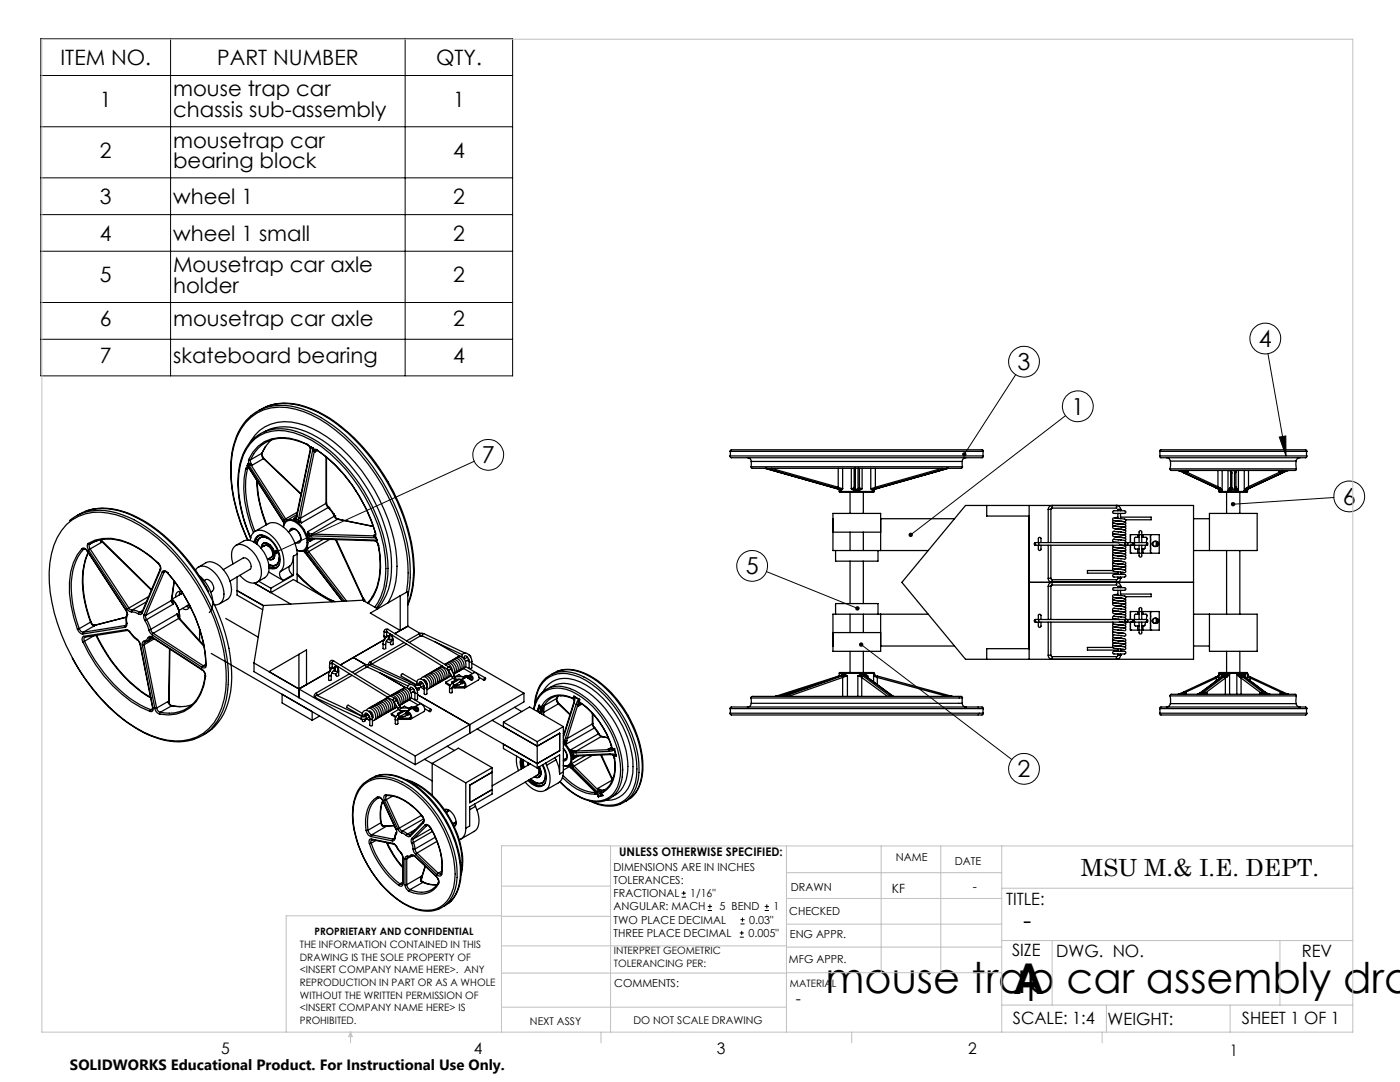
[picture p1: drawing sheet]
<svg xmlns="http://www.w3.org/2000/svg" width="279mm" height="216mm" viewBox="0 0 279 216" stroke-linecap="round" stroke-linejoin="round" font-family="sans-serif">
<defs><g id="words">
<g font-size="8.5">
<text x="164.7" y="198.1">mouse trap car assembly dra</text>
<text x="202.2" y="198.3">A</text>
</g>
<text font-size="5.1" x="204.2" y="185.4">-</text>
<g font-size="4.7">
<text x="251.2" y="69.2">4</text>
<text x="203.1" y="73.8">3</text>
<text x="213.8" y="82.7">1</text>
<text x="96.2" y="92.4">7</text>
<text x="268" y="100.7">6</text>
<text x="148.8" y="114.6">5</text>
<text x="203.1" y="155.1">2</text>
<text x="215.7" y="174.7">MSU M.&amp; I.E. DEPT.</text>
</g>
<g font-size="4.2">
<text x="12.1" y="12.9">ITEM NO.</text>
<text x="43.3" y="12.9">PART NUMBER</text>
<text x="87" y="12.9">QTY.</text>
<text x="19.9" y="21.3">1</text>
<text x="34.6" y="19.2">mouse trap car</text>
<text x="34.6" y="23.3">chassis sub-assembly</text>
<text x="90.4" y="21.3">1</text>
<text x="34.6" y="29.4">mousetrap car</text>
<text x="19.9" y="31.5">2</text>
<text x="34.6" y="33.6">bearing block</text>
<text x="90.4" y="31.5">4</text>
<text x="19.9" y="40.7">3</text>
<text x="34.6" y="40.7">wheel 1</text>
<text x="90.4" y="40.7">2</text>
<text x="19.9" y="48">4</text>
<text x="34.6" y="48">wheel 1 small</text>
<text x="90.4" y="48">2</text>
<text x="19.9" y="56.4">5</text>
<text x="34.6" y="54.3">Mousetrap car axle</text>
<text x="34.6" y="58.4">holder</text>
<text x="90.4" y="56.4">2</text>
<text x="19.9" y="65.1">6</text>
<text x="34.6" y="65.1">mousetrap car axle</text>
<text x="90.4" y="65.1">2</text>
<text x="19.9" y="72.5">7</text>
<text x="34.6" y="72.5">skateboard bearing</text>
<text x="90.4" y="72.5">4</text>
</g>
<g font-size="3.4">
<text x="200.8" y="180.5">TITLE:</text>
<text x="202" y="190.8">SIZE</text>
<text x="210.8" y="190.9">DWG. NO.</text>
<text x="259.8" y="191">REV</text>
<text x="202.1" y="204.4">SCALE: 1:4</text>
<text x="221" y="204.5">WEIGHT:</text>
<text x="247.8" y="204.4">SHEET 1 OF 1</text>
</g>
<g font-size="3.2">
<text x="158.8" y="200.4">-</text>
<text x="44.2" y="210.4">5</text>
<text x="94.6" y="210.3">4</text>
<text x="143.1" y="210.4">3</text>
<text x="193.2" y="210.3">2</text>
<text x="245.4" y="210.6">1</text>
</g>
<text font-size="3" x="14" y="213.5">SOLIDWORKS Educational Product. For Instructional Use Only.</text>
<g font-size="2.5">
<text x="178" y="178.2">KF</text>
<text x="194.1" y="177.8">-</text>
</g>
<text font-size="2.4" x="123.6" y="170.8">UNLESS OTHERWISE SPECIFIED:</text>
<g font-size="2.2">
<text x="122.5" y="173.7">DIMENSIONS ARE IN INCHES</text>
<text x="178.8" y="171.8">NAME</text>
<text x="190.6" y="172.5">DATE</text>
<text x="122.5" y="176.4">TOLERANCES:</text>
<text x="122.5" y="179">FRACTIONAL</text>
<text x="137.8" y="179">1/16&quot;</text>
<text x="157.8" y="177.8">DRAWN</text>
<text x="122.5" y="184.3">TWO PLACE DECIMAL</text>
<text x="122.5" y="181.7">ANGULAR: MACH</text>
<text x="143.6" y="181.7">5 BEND</text>
<text x="149.5" y="184.3">0.03&quot;</text>
<text x="154.4" y="181.7">1</text>
<text x="157.5" y="182.5">CHECKED</text>
<text x="122.5" y="187">THREE PLACE DECIMAL</text>
<text x="149.4" y="187">0.005&quot;</text>
<text x="157.6" y="187.2">ENG APPR.</text>
<text x="122.6" y="197">COMMENTS:</text>
<text x="157.4" y="192.2">MFG APPR.</text>
</g>
<g font-size="2.1">
<text x="105.8" y="204.5">NEXT ASSY</text>
<text x="126.4" y="204.3">DO NOT SCALE DRAWING</text>
</g>
<g font-size="2">
<text x="59.8" y="189.2">THE INFORMATION CONTAINED IN THIS</text>
<text x="59.8" y="191.7">DRAWING IS THE SOLE PROPERTY OF</text>
<text x="62.8" y="186.5">PROPRIETARY AND CONFIDENTIAL</text>
<text x="122.5" y="190.4">INTERPRET GEOMETRIC</text>
<text x="59.8" y="194.2">&lt;INSERT COMPANY NAME HERE&gt;. ANY</text>
<text x="59.8" y="196.8">REPRODUCTION IN PART OR AS A WHOLE</text>
<text x="122.5" y="192.9">TOLERANCING PER:</text>
<text x="157.7" y="197">MATERIAL</text>
<text x="59.8" y="199.3">WITHOUT THE WRITTEN PERMISSION OF</text>
<text x="59.8" y="201.8">&lt;INSERT COMPANY NAME HERE&gt; IS</text>
<text x="59.8" y="204.3">PROHIBITED.</text>
</g>
</g></defs>
<g fill="none" stroke="#000" stroke-width=".2">
<path d="M8.1 7.7h94.2v67.3h-94.2zM8.1 15.1h94.2M34 7.7v67.3M80.9 7.7v67.3M8.1 25.3h94.2M8.1 35.5h94.2M8.1 42.8h94.2M8.1 50.1h94.2M8.1 60.4h94.2M8.1 67.7h94.2M202.7 74.8l-10.3 15.9M253 70.6l3.6 20.4"/>
<path d="M94.7 92l-39.6 18.1M212.7 82.9l-30.9 23.8M255.3 87.2l1.3-.2v4zM266.2 99.3l-20.1 1.3M153 114.1l18.1 7.3M171.9 128.6l30 23M136 179h.9M136 178.2h.9M136.5 177.8v.8M141.3 181.7h.8M141.3 180.9h.8M141.7 180.4v.9"/>
<path d="M147.6 187h.8M147.6 186.2h.8M147.8 184.4h.8M147.8 183.5h.8M148 185.7v.9M148.2 183.1v.8M152.6 181.7h.9M152.6 180.9h.9M153 180.4v.9"/>
<circle cx="204.4" cy="72.2" r="3.1"/>
<circle cx="252.5" cy="67.6" r="3.1"/>
<circle cx="97.4" cy="90.7" r="3.1"/>
<circle cx="215.1" cy="81.1" r="3.1"/>
<circle cx="269.3" cy="99.1" r="3.1"/>
<circle cx="150.1" cy="112.9" r="3.1"/>
<circle cx="204.4" cy="153.4" r="3.1"/>
</g>
<g fill="none" stroke="#c0c0c0" stroke-width=".2">
<path d="M8.4 7.8h261.6v198.2h-261.6zM100.1 176.8h21.7M121.8 168.8v37.2M157 168.8v37.2M157 179.3h42.9M157 174.1h42.9M175.9 168.8v25.3M187.7 168.8v25.3M199.9 177.2h70.1M199.9 168.8v37.2M270 168.8h-169.9v37.2M100.1 194.2h56.9"/>
<path d="M100.1 188.7h56.9M100.1 182.8h21.7M100.1 182.7h-43v23.3M157 194.1h42.9M157 184.4h42.9M157 189h42.9M199.9 187.7h70.1M210 187.7v12.9M255.4 187.7v12.9M70 206v2.1M70 206l.3 .8h-.7zM100.1 201h56.9"/>
<path d="M119.9 206v2.1M170 206v2.1M199.9 200.6h70.1M220 206v2.1M220.8 200.6v5.4M245.5 200.6v5.4"/>
</g>
<path d="M181.5 106.4l-.2 .2 .1 .4 .4-.3-.4 .3a.43 .43 0 0 0 .6 .1 .43 .43 0 0 0 .1-.6 .43 .43 0 0 0-.6-.1zM192.1 90.5l-.1 .2 .2 .4 .2-.4-.2 .4a.44 .44 0 0 0 .6-.2 .44 .44 0 0 0-.2-.6 .44 .44 0 0 0-.5 .2zM255.3 87.2l1.3-.2v4zM245.9 100.2l-.3 .4h.5h-.5a.45 .45 0 0 0 .6 .4 .45 .45 0 0 0 .3-.6 .45 .45 0 0 0-.6-.2zM170.9 121a.44 .44 0 0 0-.1 .7 .44 .44 0 0 0 .7-.1l-.4-.2 .4 .2a.44 .44 0 0 0-.1-.6 .44 .44 0 0 0-.5 0zM171.5 128.3a.45 .45 0 0 0 .3 .8 .45 .45 0 0 0 .5-.6 .45 .45 0 0 0-.7-.2l.3 .3zM54.9 109.7l-.2 .4v.2l.4-.2-.4 .2a.44 .44 0 0 0 .6 .2 .44 .44 0 0 0 .2-.6 .44 .44 0 0 0-.6-.2z" fill="#000"/>
<g fill="none" stroke="#000" stroke-width=".25">
<path d="M49 93.5l.4 .1M49 93.5a21.7 21.7 0 0 0 1.6 12.8M49.4 92.9l.1 .3M49.4 92.9h.1M49.4 92.9l.1 .2M49.4 93.6a21.4 21.4 0 0 0 1.5 12.4l2.7-1.5a2.64 2.64 0 0 1 2.8 .6 7.5 7.5 0 0 1 2.9 5.5M49.4 92.9l7.2 11.2M49.5 93.2l.1 .1-.2 .3M49.5 92.5h.2M49.5 93.2h-.3l-.2 .3M49.5 92.5l-.1 .4M49.5 92.5h.1"/>
<path d="M49.5 92.5l.2 .1M49.5 93.1l.1 .2M49.5 93.1v.1M49.5 92.5l7.2 11.3M49.5 93.2l7.1 11M49.6 91.7l.1 .8M49.6 91.7l.4 .1M49.7 92.6l.4 .2M49.7 93.4l-.3 .2M49.7 92.5l.4 .2M49.7 92.5v.1M49.9 88.3a7.9 7.9 0 0 1 9.6-3.8 23 23 0 0 1 11.4 7.8 35.2 35.2 0 0 1 8.3 19 14.5 14.5 0 0 1-1.8 9"/>
<path d="M50 83a12.9 12.9 0 0 0-4 9.7 33.9 33.9 0 0 0 3.4 15.1M50 91.8l.1 .6 .2 .4M50.1 88.1a12.4 12.4 0 0 0-2.6 8.8 28.6 28.6 0 0 0 2.5 10.5M50.1 83a9.7 9.7 0 0 1 9.1-1.7 26.9 26.9 0 0 1 13 9.1 40 40 0 0 1 9.6 22.4l.1 2.5-.5 3.6M50.1 92.7v.1M50.1 92.8l6.9 10.7M50.1 92.8h.2M50.1 92.7l.2 .1M50.1 88.1a8.2 8.2 0 0 1 9.1-2 24.7 24.7 0 0 1 11.7 9.3 31.2 31.2 0 0 1 6.5 19.3 12.1 12.1 0 0 1-2.3 6.6M51.3 95.9a23.8 23.8 0 0 0 1.8 8.8M51.3 96a25.1 25.1 0 0 0 1.9 8.7M51.7 81.9a10.4 10.4 0 0 1 9.3-.6 28.7 28.7 0 0 1 12.9 10 39.2 39.2 0 0 1 8.6 22.6 18.4 18.4 0 0 1-1.1 6.6"/>
<path d="M52.2 90.5a1.01 1.01 0 0 0 .4 1M52.2 90.5l-2.2 1.3M52.3 90.4a1.24 1.24 0 0 0 .4 1.1M52.3 90.4l-.1 .1M52.6 91.5h.1M52.6 91.5l-2.3 1.3M52.6 91.5l7.5 7.1M52.7 91.5l7.4 7M52.7 86.1a9.2 9.2 0 0 1 8.4 0 27.7 27.7 0 0 1 12.3 11.5 29.7 29.7 0 0 1 4.7 16.6 10.9 10.9 0 0 1-2.8 7.2M53 81.2a12.3 12.3 0 0 1 9.7 .6 34 34 0 0 1 13.9 12.9 37.2 37.2 0 0 1 6.1 20.1l-.2 1.2a15 15 0 0 1-1.1 4.7M53 89.1l-.7 1.3M54.2 87.8l-1.2 1.3-.8 1.4"/>
<path d="M56 87.5h.2a11.6 11.6 0 0 1 5.2 1.3M56 87.5a6.8 6.8 0 0 0-6 4.3M61.3 88.7a9.4 9.4 0 0 0-8.5-.6l-1.3 .9-1.1 1.2-.8 1.5M61.3 88.7l.6 .6M61.3 88.7l.1 .1M61.4 88.8l.4 .5M61.9 89.3v.3M61.9 89.3l.1 .1M61.9 89.5l-2.7 13.5M62 89.4l-.1 .1M62.1 89.2l-.2 .1M62.1 89.3l-.1 .1"/>
<path d="M62.1 89.2l.4 .2M62.1 89.3l-2.9 13.8M62.1 89.3l.4 .2M62.1 89.2v.1M62.5 89.4l.2 .3M62.5 89.5v.2M62.5 89.5l-2.9 13.8M62.5 89.4v.1M62.5 89.7l.2 .4M62.7 89.7l.2-.1 .4 .2M62.7 89.7l.1 .3M62.7 89.7h-.2"/>
<path d="M62.7 90.1l-2.7 13.3M62.7 90.1l.2 .1M62.8 90l-.1 .1M62.8 90l.1 .2M63.3 89.8a31 31 0 0 1 11.6 16.5M63.3 89.8v.1M63.3 89.9a31 31 0 0 1 11.6 16.4M63.3 89.9l-.3-.1-.1 .4M63.3 89.9l-.4 .3M65.1 91.2v9.2M65.2 91.3l-.1 9.1M145.7 90.1l.2-.4h50.1l.3 .4"/>
<path d="M145.7 91l.2 .3h50.1l.3-.3M145.7 90.1v.9M145.7 90.1h50.6M145.7 91h50.6M149.2 91.3a.78 .78 0 0 1 .7 .8M149.9 93.1l.2 .4h41.8l.2-.4M149.9 93.1h42.2M149.9 92.1v1M149.9 92.1h42.1M152.7 93.5l14.3 4M153.2 93.5h-.3l14.2 4M153.9 93.5l13.4 3.7"/>
<path d="M167 97.5l.5 .1M167 97.5l.4 .1M167.1 97.5l.5 .1M167.3 97.2l-.2 .3M167.3 97.2l.9 .3M167.3 93.5v3.7M167.4 97.6l.2 .3M167.4 97.6h.1M167.4 97.6h.2M167.4 97.6l.1 .5M167.5 98.1l.1 .1h6.8v-.1M167.5 97.6l.1 .3"/>
<path d="M167.5 98.1h6.9M167.6 97.9h.2M167.6 97.6l.2 .3M168.2 97.5l-.4 .4M168.2 97.5l-.6 .1M168.2 93.5v4M169.7 98.2v4.2M169.9 97.5l.7 .1M169.9 97.5l.7 .4M169.9 93.5v4M170.5 97.2l.2 .3M170.5 97.2l-.6 .3"/>
<path d="M170.5 93.5v3.7M170.6 93.5h.1v4M170.6 97.6v.3M170.6 97.6h.7M170.6 97.9h.7M170.7 97.5l-.1 .1M171.2 97.5l.1 .1M171.3 97.6v.3M171.4 93.5h-.2v4M171.5 97.2l-.3 .3M171.5 97.2l.5 .3M171.5 93.5v3.7"/>
<path d="M172 97.5l-.7 .1M172 97.5l-.7 .4M172 93.5v4M172.3 98.2v4.2M173.8 97.5l.4 .4M173.8 97.5l.5 .1M173.8 93.5v4M174.2 97.9h.2M174.3 97.6l-.1 .3M174.3 97.6h.3M174.4 97.6v.3M174.6 97.6l-.2 .5"/>
<path d="M174.6 97.6l-.2 .3M174.6 97.6h.1M174.7 97.2l.1 .3M174.7 97.2l-.9 .3M174.7 93.5v3.7M174.8 97.5l-.5 .1M175 97.5l-.5 .1M188 93.5l-13.3 3.7M188.8 93.5h.3l-14.3 4M189.2 93.5l-14.6 4.1M192 92.1l.1 1M192.8 91.3a.78 .78 0 0 0-.8 .8"/>
<path d="M196.3 90.1v.9M231.4 91l.2 .3h29l.2-.3M231.4 90.1l.2-.4h29l.2 .4M231.4 90.1v.9M231.4 91h29.4M231.4 90.1h29.4M232.8 91.3a.79 .79 0 0 1 .8 .7M233.5 93.6l.2 .3h24.8l.2-.3M233.5 93.6h25.2M233.6 92l-.1 1.6M233.6 92h25.1M235.5 93.9l1.1 .2"/>
<path d="M235.5 93.9l1 .5M235.5 93.9h-.3l1.1 .5M236.3 93.9l.8 .2M236.3 94.4l6.4 3M236.3 94.4l6.4 2.9M236.5 94.4l6.4 2.9M236.6 94.1l-.1 .3M236.6 94.1h.5M236.6 94.1l6.5 3M236.8 93.9l.3 .2M237.1 93.9v.2M242.7 97.3l.5 .3"/>
<path d="M242.9 97.3l.5 .3M243.1 97.1l-.2 .2M243.1 97.1l.4 .2M243.1 93.9v3.2M243.2 97.6l.1 .2M243.2 97.6h.2M243.3 98.1v.1h5.6l.1-.1M243.3 98.1h5.7M243.3 97.9h.6M243.3 97.8v.3M243.4 97.6l.5 .3M243.5 97.3l.4 .6"/>
<path d="M243.5 97.3l-.1 .3M243.9 93.9v4M244.8 98.2v4.2M245.1 97.9l1-.1 1.1 .1M245.1 93.9v4M245.5 97.3l.2 .3M245.5 97.3l-.4 .6M245.5 93.9h-.1l.2 .2M245.5 93.9l.3 .2 .1 .3M245.5 93.9h1.2M245.6 94.1l.3 .3M245.6 97.1l.3 .2"/>
<path d="M245.6 97.1l-.1 .2M245.6 94.1v3M245.7 97.6l-.6 .3M245.7 97.6h.8M245.9 97.3l-.2 .3M245.9 94.4v2.9M246.4 97.3l.1 .3M246.4 94.4v2.9M246.5 97.6l.7 .3M246.7 94.1l-.3 .3M246.7 97.1l-.3 .2M246.7 97.1l.1 .2"/>
<path d="M246.7 94.1v3M246.7 93.9h.1l-.1 .2M246.7 93.9l-.3 .5M246.8 97.3l-.3 .3M246.8 97.3l.4 .6M247.2 93.9v4M247.4 98.2v4.2M248.3 97.9l.7-.1v.3M248.3 93.9v4M248.8 97.3l-.5 .6M248.8 97.3v.3M248.8 97.6l-.5 .3"/>
<path d="M248.8 97.6h.3M249.1 97.6l-.1 .2M249.2 97.1l.2 .2M249.2 97.1l-.4 .2M249.2 93.9v3.2M249.4 97.3l-.6 .3M249.5 97.3l-.4 .3M255.2 94.1h.4M255.2 93.9v.2M255.4 93.9l-.2 .2M255.6 94.1l.2 .3M255.6 94.1l-6.4 3"/>
<path d="M255.8 94.4l-6.4 2.9M255.9 94.4l-6.4 3M255.9 94.4l-6.4 2.9M256 93.9l-.8 .2M256.7 93.9l-1.1 .2M256.7 93.9l-.9 .5M256.7 93.9h.4l-1.2 .5M258.7 92v1.6M259.5 91.3a.79 .79 0 0 0-.8 .7M260.8 90.1v.9M13.3 104.7a9.7 9.7 0 0 1 9.8-2 27.9 27.9 0 0 1 13.4 9.9 37.8 37.8 0 0 1 8.7 23.2 13.6 13.6 0 0 1-3.5 9.6 9.7 9.7 0 0 1-9.8 2 27.6 27.6 0 0 1-13.4-10 39.3 39.3 0 0 1-8.7-21.2 16.3 16.3 0 0 1 2.5-10.3zM13.9 103.9a9.8 9.8 0 0 1 9.4-1.6 27.4 27.4 0 0 1 13 9.4 39.6 39.6 0 0 1 9.3 22.5 15.6 15.6 0 0 1-2.8 10.5 8.2 8.2 0 0 1-3.9 2.7"/>
<path d="M15.4 102.8a10 10 0 0 1 8.5-.8 28.7 28.7 0 0 1 14.1 10.7 39.3 39.3 0 0 1 8.2 21.1 14.7 14.7 0 0 1-3.4 11.3l-2.1 1.5M16.4 109.5a10.4 10.4 0 0 0-2.5 6.7 24.9 24.9 0 0 0 1.6 9.4M16.4 109.5a.74 .74 0 0 1 1 .4M16.4 109.5l.3 .1M16.7 109.6h.4l.4 .4M16.7 109.6a11.5 11.5 0 0 0-2.4 9.1 24.5 24.5 0 0 0 1.5 6.7M17 102.1a13.3 13.3 0 0 1 11.5 1.7 37.3 37.3 0 0 1 13.2 14.2M17.4 109.9l7.7 11.9M17.4 109.9v.1M17.6 108.4a8.6 8.6 0 0 1 8.4 .1l1.9 1 1.9 1.3 1.8 1.5M17.6 108.4a1.11 1.11 0 0 0 .1 1.3M17.6 108.4l.4 .1"/>
<path d="M17.7 109.7l7.7 11.8M18 108.5a7.8 7.8 0 0 1 7.4-.2 19.7 19.7 0 0 1 6.2 4.1M18 108.5a.71 .71 0 0 0 0 1M18 109.5l-.3 .2M18 109.5l7.7 11.8M19.4 107.9l-1.4 .6M20 107.7l.2 .5M20.1 107.7h.1M20.1 107.7l.1 .3M20.1 107.7l.1 .2M20.1 107.7l10.1 10M20.2 107.9v.1"/>
<path d="M20.2 107.9v.3M20.2 108.2l-2.2 1.3M20.2 108v.2M20.2 108l10 9.8M29.6 119.1l-3.9 2.2M31.6 112.4l.4 .6v.5M31.6 112.3a1.36 1.36 0 0 1 .4 1.4M31.6 112.3v.1M32 113.5v.2M32 113.5l-3.7 8.7M32 113.7l-3.6 8.7M32.4 114.1a.59 .59 0 0 1 1 .1"/>
<path d="M32.4 114.1l.3 .1M32.4 114.1l-3.7 8.6M32.7 114.2l.2-.2 .5 .3M32.7 114.2l-3.6 8.6M33 114l-.3 .2M33.4 114.3a30.5 30.5 0 0 1 7.7 18.2v.1M33.4 114.2a30.2 30.2 0 0 1 7.7 18.6M33.4 114.3h.1M33.4 114.2v.1M34.2 119.8l.3 .8M34.2 119.8l-5.1 3M34.3 119.7l.1 .4"/>
<path d="M34.3 119.5a4.8 4.8 0 0 1 1.5 3.9M34.3 119.7l-.1 .1M34.3 119.9l.2 .7M34.4 119.8l.1 .8M34.7 115.9l-.5 3.9M34.8 116l-.5 3.7M35.9 118l-.1 .7M36.2 118.1v.4v-.4a.8 .8 0 0 0-.9 .1 .8 .8 0 0 0-.2 .9M36.4 118.4l-2.1 1.2a4.9 4.9 0 0 1 1.5 3.9M39 113.8a1.82 1.82 0 0 1 2.8-.3 6.2 6.2 0 0 1 2.7 6.1 1.62 1.62 0 0 1-2 1M39.6 113.2a3 3 0 0 1 2.7-1.1 6 6 0 0 1 3.7 6.6 3.1 3.1 0 0 1-2.2 1.8M39.8 114.9a7 7 0 0 1 2.6 6l-.6 1.3"/>
<path d="M40.7 115.9a.98 .98 0 0 1 1.6 .4l.2 .4a.92 .92 0 0 1-.4 1.4M44.6 113.7l3.9-2.4a1.61 1.61 0 0 1 1.5 2.3l-4.1 2.4M46.5 112.5a3.2 3.2 0 0 1 .5-3.6 2.41 2.41 0 0 1 2.8 .6 5.8 5.8 0 0 1 2.2 5.8 1.68 1.68 0 0 1-2.7 .7l-1.5-1.2M47.1 108.8a3.3 3.3 0 0 1 2.7-1 6.3 6.3 0 0 1 3.9 5.5M47.3 115.1v3.6l5.1 3M47.3 117.8l5.3 3.1M49.5 107.8a31 31 0 0 1-3.1-17.5 10.6 10.6 0 0 1 6.2-8.5 12.5 12.5 0 0 1 9.6 1 33 33 0 0 1 12.7 11.9 35.7 35.7 0 0 1 6.5 21.4l-.3 2.1M50 107.8a1.94 1.94 0 0 1 2.8-1.8 6.9 6.9 0 0 1 3.7 7.3l-.5 .8M50.1 107.3a26.5 26.5 0 0 1-2.4-12.9 9.5 9.5 0 0 1 4.2-7.5 9.3 9.3 0 0 1 8.6 .1 26.8 26.8 0 0 1 11.1 10.1 30.9 30.9 0 0 1 5.4 16.4 12.1 12.1 0 0 1-2.2 7.6M50.7 108.2a1.52 1.52 0 0 1 .9-1.4 1.52 1.52 0 0 1 1.6 .2 5.3 5.3 0 0 1 2.5 5.6 1.4 1.4 0 0 1-2 .7M51.2 108.5a1.38 1.38 0 0 1 .8-1.3 1.38 1.38 0 0 1 1.6 .3 4.4 4.4 0 0 1 1.9 4.9 1.3 1.3 0 0 1-1.8 .3M51.6 116l2.4 1.4"/>
<path d="M51.7 106.8l-.1 .1M52 107.3a1.4 1.4 0 0 0-.7 1.3M52.3 106.8a1.5 1.5 0 0 0-1.4 1.5 1.89 1.89 0 0 1 .9-1.5M52.6 108.4a1.79 1.79 0 0 1 2 1.4 1.37 1.37 0 0 1-.2 1.8M52.6 109a.98 .98 0 0 1 1.5 .5l.2 .4a.85 .85 0 0 1-.4 1.4M52.7 108.9l.5-.1 .3 .1M52.9 108.8l-.9 .5M53.5 107.5a1.31 1.31 0 0 0-1.5-.2 1.31 1.31 0 0 0-.7 1.3M53.5 111.5a.84 .84 0 0 0 1 .1 .84 .84 0 0 0 .3-.9 2.62 2.62 0 0 0-1.9-2.4 .81 .81 0 0 0-.7 1 .83 .83 0 0 1 .6-.9 .83 .83 0 0 1 1 .4 1.98 1.98 0 0 1 .6 2.8l-.3 .1-.6-.2M53.6 114.1l2.9 1.7M53.6 112.6l.2 .1a1.4 1.4 0 0 0 1.3 0M53.7 113.3a2.18 2.18 0 0 1-.9 2l-1.5 .9"/>
<path d="M54 118.3l4.6-2.7 7.7 4.5M54 117.4v.9M54 118.3l-3.2-2 7.2 4.2M54.3 111.1l-.9 .5M54.4 110.6l-.1 .4-.2 .2M55.7 112.7a1.42 1.42 0 0 1-2 .4 1.65 1.65 0 0 0 1.7 0l-.1 .1M55.7 111.3a1.32 1.32 0 0 1-.6 1.4 1.32 1.32 0 0 1-1.5-.1M56 114.1a1.33 1.33 0 0 0 .5 1.7M56.6 105.2a1.43 1.43 0 0 1 .7-1.4 1.43 1.43 0 0 1 1.5 .1 5.1 5.1 0 0 1 2.6 4.9 1.42 1.42 0 0 1-2.2 1M56.6 104.1l.2 .4zM56.6 105.2a1.4 1.4 0 0 1 .8-1.3 1.4 1.4 0 0 1 1.5 .2 4.9 4.9 0 0 1 2.2 5 1.31 1.31 0 0 1-1.9 .6M56.7 103.8l.3 .3"/>
<path d="M57 103.5l-.3 .3M57.8 113a1.4 1.4 0 0 0 .6 1.7M57.8 106l.3-.5a1.41 1.41 0 0 1 1.6 .9 1.3 1.3 0 0 1-.2 2l-.4-.1M57.8 113l-1.8 1.1M58.3 105.7a.88 .88 0 0 1 1.3 .6 1.22 1.22 0 0 1 .1 1.7h-.1M58.4 114.7l.2 .1M58.4 114.7l-1.9 1.1M58.6 111a2.72 2.72 0 0 1-.8 2M58.6 105.6l-1.1 .6M58.6 114.8l-4.6 2.6M58.6 111v3.8M58.7 103.5l.2 .3"/>
<path d="M58.7 103.5h.4M58.9 103.8l.5 .3M59.1 103.5l-.2 .3M59.1 103.5l.5 .3M59.1 103.2l-.4 .3M59.2 103l-.3 .4-.2 .1M59.2 103v.1M59.2 103.1l-.1 .4M59.2 102.7l-1.9 1.1-.3-.3M59.3 114.5a20.5 20.5 0 0 0 7.6 5.6M59.3 114.7a21.6 21.6 0 0 0 7.4 5.4M59.3 110.6l-.7 .4"/>
<path d="M59.3 110.6v5.5M59.3 102.2l-2.3 1.3M59.4 104.1l.8 .2M59.6 103.3l.4 .1M59.6 103.3v.5M59.6 103.8l.6 .5M59.6 103.8l-.2 .3M59.9 107.8l-1 .6M60 103.4v.5l.2 .4M60.6 110l-.1-.1 .4 .4M60.6 110l.4 .3M60.8 109.8l.3 .1"/>
<path d="M61 110.3l7.3 9.7zM61.1 109.9l.2 .4M61.1 109.9l-.5 .1M61.3 110.3l7.4 9.6M61.4 106.1v.8M61.4 109.4l-.7 .5M61.4 106.1l.3 .7M61.4 106.1l.4 .3 .4 .2M61.4 109.4l-.3 .5M61.4 109.4v.3l.2 .4M61.4 106.9l.2 .6M61.6 107.5l.3 .5"/>
<path d="M61.6 110.1l-.3 .2M61.6 110.1l7.6 9.8M61.7 106.8l.5 .1M61.7 106.8l-.3 .1M61.7 106.8l.2 .7M61.9 107.5h-.3M61.9 107.5v.5M62.2 106.9l12.9 .4M62.2 106.6v.3M62.2 106.6l12.4 .3M62.3 107.4l-.4 .1M62.3 107.4v.1l12.6 .4"/>
<path d="M62.3 107.4l12.9 .4M62.4 107.5l-.3 .2-.2 .3M62.7 107.6l-.8 .4M64.6 107.6l-3.2 1.8M65.1 100.4l.4 .9M65.1 100.4l-5.1 3M65.2 100.3v.3l.4 .6M65.5 101.3l.7 .8 .5 .9M65.5 101.3l-5.3 3M65.6 101.2l1.2 1.7M65.6 101.2h.1M65.6 101.2l-.1 .1"/>
<path d="M65.8 107.6l-4.2 2.5M66.7 102.5a1.19 1.19 0 0 0 .8 1.1M66.7 103l.6 .6M66.7 103l-5.3 3.1M66.8 102.9h.1M66.8 102.9l-.1 .1M67 107.7l5.6 12.1M67.1 107.7l5.6 12.1M67.3 103.6l-5.1 3M67.3 103.6l7.2 1.5M67.5 103.6h.1M67.5 103.6h-.2"/>
<path d="M67.5 103.6l7 1.4M72.6 119.3l.2 .7M72.6 119.8v.1M72.7 119.8h.1M72.7 119.8h-.1M74.3 119.1l-1 1.2M74.6 106.9l.3 .3M74.6 106.8v.1M74.6 106.8l.1 .1M74.7 106.9l.2 .1M74.7 106.9h-.1M74.9 106.3a.32 .32 0 0 1 0 .3 .32 .32 0 0 1-.3 .2"/>
<path d="M74.9 107.9l.1 .1M74.9 107.2l.2 .1M74.9 106.3h.1M74.9 107l.2 .3M74.9 107v.2M74.9 106.6l-.3 .2M74.9 106.3v.7M75 108l.3 .3a15.1 15.1 0 0 1-.7 10.3l-.3 .5M75 107.9l.1 .1M75 107.9h-.1M75 108h.1M75.1 107.3l.1 .5"/>
<path d="M75.1 107.3h.1M75.1 108l.5 .8M75.2 107.8l-.2 .1M75.2 107.8h.1M75.2 107.8l-.1 .2M75.5 108.8h.1M75.6 108.8a15.6 15.6 0 0 1-1.1 10.2l-1 1.4M79.9 118.9l-6 3.4 6 3.5M79.9 118.9v6.9M79.9 118.9l1.5-.9v7M166.2 106.2h9.6M166.8 109.9v2.1h8.4v-2.1"/>
<path d="M166.8 109.9h8.4M166.8 109.9h-.6v-7.5h9.6v7.5M169.7 106.2v3.7M169.7 112v8.4M172.3 106.2v3.7M172.3 112v8.4M175.2 109.9h10M175.8 103.5h14.7M192.7 100.9h45.5v30.7h-45.5l-12.7-15.4zM196.9 100.9v2.1h8.5v26.4h-8.5v2.2M205.4 116.2h32.8M205.4 100.9v30.7"/>
<path d="M206.4 108.5l.3 .3M206.5 108.5l.2 .3M206.7 108.3a.27 .27 0 0 0-.3 .2 .27 .27 0 0 0 .3 .3M206.7 108.3l-.3 .2M206.7 108.8h.1M206.7 108.3h.1M206.7 108.8h.6M206.7 108.3h.6M206.7 108.3l-.2 .2M207.2 108.8v.3a.38 .38 0 0 0 0 .6 .38 .38 0 0 0 .6 0v-.9M207.2 108.3v-.5a.34 .34 0 0 1 .1-.5 .34 .34 0 0 1 .4 0 .34 .34 0 0 1 .1 .5v.5M207.3 108.3v.5"/>
<path d="M207.3 108.8h17.2M207.3 108.3h17.2M209.2 115.4l.2 .6 .6 .2M209.2 101.6h.5M209.2 115.4h.5M209.2 117h.5M209.2 101.6v6.7M209.2 108.8v6.6M209.2 117v6.6M209.7 115.4l.3 .3M209.7 101.6v6.7M209.7 108.8v6.6"/>
<path d="M209.7 117v6.6M210 101.4v-.5a.67 .67 0 0 0-.8 .7M210 101.4l-.3 .2M210 116.2l-.6 .3-.2 .5M210 116.7l-.3 .3M210 115.7v.5M210 116.2v.5M210 101.4h12.8M210 115.7h12.8M210 116.7h12.8M217 114.4h6.1M217 113.8h5.1"/>
<path d="M217 113.8v.6M222.1 108.8l.2 .4 1.9 .2M222.1 117.3h1.8a.5 .5 0 0 1 .8 .3l-.3 .2h-2.1l-.2-.1zM222.1 114.7l1.8-.1a.5 .5 0 0 1 .8 .4l-.3 .1h-2.1h-.2zM222.1 102l1.8-.1a.5 .5 0 0 1 .8 .4l-.3 .1h-2.1h-.2zM222.2 110.8l2.1 .2M222.2 112.4l2.1 .2M222.2 114l2.1 .2M222.2 104.9l2.1 .3M222.3 111.9a.27 .27 0 0 0-.3 .3 .27 .27 0 0 0 .3 .2M222.3 110.2a.29 .29 0 0 0-.3 .4 .29 .29 0 0 0 .3 .2M222.3 112.4a.25 .25 0 0 0-.3 .2 .25 .25 0 0 0 .2 .3l2.1 .2"/>
<path d="M222.3 105a.25 .25 0 0 0-.3 .2 .25 .25 0 0 0 .2 .2l2.1 .3M222.3 108.1l-.2 .2M222.3 109.2l-.3 .3a3.6 3.6 0 0 0 2.1 .4l.3 .1M222.3 119.2a.27 .27 0 0 0-.3 .2 .27 .27 0 0 0 .2 .3l2.1 .2M222.3 112.9a.27 .27 0 0 0-.3 .3 .27 .27 0 0 0 .2 .3l2.1 .2M222.3 109.7a.28 .28 0 0 0-.3 .3 .28 .28 0 0 0 .3 .3l2 .2M222.3 110.8a.25 .25 0 0 0-.3 .2 .25 .25 0 0 0 .2 .3l2.1 .3M222.3 111.3a.27 .27 0 0 0-.2 .3 .27 .27 0 0 0 .2 .3l2 .2M222.3 103.9a.27 .27 0 0 0-.3 .2 .27 .27 0 0 0 .2 .3l2.1 .2M222.3 119.7a.28 .28 0 0 0-.3 .3 .28 .28 0 0 0 .3 .3M222.3 113.5a.27 .27 0 0 0-.3 .2 .27 .27 0 0 0 .3 .3M222.3 104.4a.28 .28 0 0 0-.3 .3 .28 .28 0 0 0 .3 .3"/>
<path d="M222.3 106a.28 .28 0 0 0-.3 .3 .28 .28 0 0 0 .3 .2M222.3 107.6h-.1M222.3 107.6a.27 .27 0 0 0-.3 .2 .27 .27 0 0 0 .3 .3l1.1 .2M222.4 113.5l.8 .1a1.51 1.51 0 0 1 1.5 .3l-.2 .4-.9 .1M222.4 107.6l.4 .1a2.79 2.79 0 0 1 1.9 .4l-.1 .2M222.4 106l.7 .1a2.12 2.12 0 0 1 1.6 .4l-.3 .3a.27 .27 0 0 1 .3 .2 .27 .27 0 0 1-.2 .3M222.4 111.9h.1M222.4 119.8l.7 .1a1.79 1.79 0 0 1 1.6 .4l-.2 .2M222.4 104.4l.7 .1a1.79 1.79 0 0 1 1.6 .4l-.2 .3M222.5 119.3h.4a2.65 2.65 0 0 1 1.8 .4l-.1 .2-.2 .1M222.5 118.7l2 .3M222.5 112.4l2 .3"/>
<path d="M222.5 111.9l2 .2a.25 .25 0 0 1 .2 .3 .25 .25 0 0 1-.2 .2M222.5 109.3h.3a2.31 2.31 0 0 1 1.9 .3l-.1 .3-.2 .1M222.5 109.8h.4a2.57 2.57 0 0 1 1.7 .3v.3l-.1 .1M222.5 110.8l2 .3a.29 .29 0 0 1 .2 .3 .29 .29 0 0 1-.3 .2M222.5 110.3h.5a2.24 2.24 0 0 1 1.7 .4l-.1 .3-.2 .1M222.5 113h.4a2.09 2.09 0 0 1 1.8 .5l-.3 .2M222.5 103.9l.4 .1a2.65 2.65 0 0 1 1.8 .3l-.1 .3-.2 .1M222.5 105.5l2 .3a.25 .25 0 0 1 .2 .2 .25 .25 0 0 1-.3 .3M222.5 103.4l2 .2M222.5 105l2 .2M222.5 106.6l2 .2M222.5 107.1l2.1 .3a.3 .3 0 0 1 .1 .3 .3 .3 0 0 1-.3 .2"/>
<path d="M222.5 108.2l.9 .1M222.8 100.9l.6 .2 .2 .5M222.8 116.2l.6 .3 .2 .5M222.8 100.9v.5zM222.8 116.2v.5zM222.8 100.9h.1M222.8 115.7v.5M222.8 116.2h.1M223.1 118.6l-.8 .1a.34 .34 0 0 0-.2 .4 .34 .34 0 0 0 .5 .2l1.7 .2M223.1 103.2l-.8 .1a.34 .34 0 0 0-.2 .5 .34 .34 0 0 0 .5 .1l1.7 .2M223.1 104h.1M223.1 105.1h.1"/>
<path d="M223.1 105.6h.1M223.1 106.1h.1M223.1 106.6h.1M223.1 107.2h.1M223.1 107.7h.1M223.1 108.2h.1M223.1 109.3h.1M223.1 110.4h.1M223.1 110.9h.1M223.1 111.4h.1M223.1 112h.1M223.1 112.5h.1"/>
<path d="M223.1 113h.1M223.1 113.6h.1M223.1 115.4l-.3 .3M223.1 119.3h.1M223.1 115.4h.5M223.1 102.4v1M223.1 104.5h.1M223.1 109.8v.1M223.1 114.1v.5M223.1 115.1v.3M223.1 117.8v1M223.1 119.8v.1"/>
<path d="M223.4 108.8l1.1 .1a.28 .28 0 0 1 .2 .3 .28 .28 0 0 1-.2 .3M223.4 108.8l.9 .1M223.6 113.6h.1M223.6 113.1h.1M223.6 112.5h.1M223.6 112h.1M223.6 111.5h.1M223.6 110.9h.1M223.6 110.4h.1M223.6 109.9h.1M223.6 109.4h.1M223.6 107.7h.1"/>
<path d="M223.6 107.2h.1M223.6 106.7h.1M223.6 106.2h.1M223.6 105.6h.1M223.6 105.1h.1M223.6 104.6h.1M223.6 104h.1M223.6 115.4l-.2 .6-.6 .2M223.6 119.9h.1M223.6 119.4h.1M223.6 118.5h6.1v.6h-5.1M223.6 103.2h6.1v.5h-5.1"/>
<path d="M223.6 115.4h.1M223.6 101.6h-.5v.3M223.6 117h-.5v.3M223.6 101.6h.1M223.6 117h.1M223.6 101.6v.3M223.6 102.4v1.1M223.6 108.8h.1M223.6 114.1v.5M223.6 115.1v.3M223.6 117v.3M223.6 117.8v1.1"/>
<path d="M224.3 106.8l-2-.3a.25 .25 0 0 0-.2 .2 .25 .25 0 0 0 .1 .3l2.1 .3M224.3 119.5h.1M224.3 104.1h.1M224.3 113.2h.1M224.4 118.9a.28 .28 0 0 1 .3 .3 .28 .28 0 0 1-.3 .3M224.4 112.6a.28 .28 0 0 1 .3 .3 .28 .28 0 0 1-.3 .3M224.4 103.6a.28 .28 0 0 1 .3 .3 .28 .28 0 0 1-.3 .2M224.4 105.2a.28 .28 0 0 1 .3 .3 .28 .28 0 0 1-.3 .3M224.5 110h-.1M224.5 108.8h.4M224.5 108.3h.4M224.5 108.3v.5"/>
<path d="M224.6 108.8l-.1 .1M224.9 108.3a.29 .29 0 0 1 .2 .2 .29 .29 0 0 1-.2 .3M224.9 108.8h.9M224.9 108.3h.9M225.6 106.7h.1M225.6 110.4h.1M225.6 106.7v1.6M225.6 108.8v1.6M225.6 106.7h1.4M225.6 110.4h1.4M225.8 108.3h.7M225.8 108.8h.7"/>
<path d="M225.8 108.3a.27 .27 0 0 1 .3 .2 .27 .27 0 0 1-.3 .3M226.4 108.8v.6l.2 .2h.4M226.5 108.3l-.1 .1 .1 .4M226.5 108.8h2.5M226.5 108.3h2.5M227 107.2l-.6 .1v1M227 109.6h.3M227 110.4h.3M227 107.2h.3M227 106.7h.3M227 106.7v.5M227 109.6v.8"/>
<path d="M227.3 106.7v-.3a.33 .33 0 0 1 .1-.4 .33 .33 0 0 1 .4 0 .33 .33 0 0 1 .1 .4v.3M227.3 110.4v.3a.33 .33 0 0 0 .1 .4 .33 .33 0 0 0 .5-.1 .33 .33 0 0 0 0-.4v-.2M227.3 106.7h.6M227.3 110.4h.6M227.3 106.7v1.6M227.3 108.8v1.6M227.9 109.6h.2M227.9 110.4h.2M227.9 107.2h.2M227.9 106.7h.2M227.9 106.7v1.6M227.9 108.8v1.6"/>
<path d="M228.1 107.2h.6l.2 .2-.2 .9M228.1 106.7v.5M228.1 109.6v.8M228.1 106.7h1.5M228.1 110.4h1.5M228.6 108.8l-.2 .7-.3 .1M229 108.3l.1 .2-.1 .3-.2-.2zM229.6 106.7h1.8v3.7h-1.8M229.6 106.7h.1M229.6 110.4h.1M229.6 106.7v3.7M230.2 108.1a.6 .6 0 0 1 .9 0 .6 .6 0 0 1-.2 .9 .59 .59 0 0 1-.8-.1 .59 .59 0 0 1 .1-.8z"/>
<path d="M230.8 108v1M238.2 109.9h12.7v-7.5h-9.5v7.5M238.2 103.5h3.2M244.8 109.9v12.7M247.4 109.9v12.7M14.4 131.3a35.4 35.4 0 0 0 15.3 15.4 12.3 12.3 0 0 0 9.1 .8M15.5 125.6a1.37 1.37 0 0 0 1 .9M15.8 125.4l-.3 .2M15.8 125.4a.93 .93 0 0 0 .8 .8M16.5 128.1a28.5 28.5 0 0 0 11.6 13l1.9 .9M16.6 126.2l-.1 .3M16.7 127a.74 .74 0 0 0-.2 1.1"/>
<path d="M16.7 127l.3 .1M16.9 128a28.9 28.9 0 0 0 11.1 12.7l2.1 .9M16.9 128l-.4 .1M17 127.1a.52 .52 0 0 0-.1 .9M18.1 124.1a20.2 20.2 0 0 1-1.1-12.5l.6-1.3a16.7 16.7 0 0 0-.3 11l.9 2.8 .5 .7M18.1 124.1a.93 .93 0 0 0 .8 .7M18.1 124.1l-2.3 1.3M18.1 124.1h.1M18.7 124.8h.2M18.7 124.8h.1M18.8 126.8l-1.9 1.2M18.9 124.8h-.2"/>
<path d="M18.9 124.8h.1M18.9 124.8l-2.3 1.4M19.2 126.8a28.7 28.7 0 0 0 10.9 12.5M19.3 126.8a28.9 28.9 0 0 0 10.8 12.4M25 125.2l-8.5 1.3M25 124.8v.4M25 124.8l-8.4 1.4M25.1 121.8l.3 .5v.5M25.1 121.8h.1M25.2 121.8l.1 .8M25.2 125.7a.93 .93 0 0 1 .8 .5M25.2 125.7l.2 .1"/>
<path d="M25.2 125.7l-8.5 1.3M25.2 123.2l-6.3 1.6M25.2 124.7l-.2 .1M25.2 124.4v.3l-.2 .1M25.2 124.4h.1M25.3 124.4a.57 .57 0 0 1-.3 .8M25.3 122.6l-.1 .7v1.1M25.3 122.6h.1M25.3 122.6l.1 .2M25.4 122.8l-.2 .7 .1 .9M25.4 125.8l.4 .2 .3 .3M25.4 121.5a.93 .93 0 0 0 .9 .6"/>
<path d="M25.4 125.8l-8.4 1.3M25.7 121.3l-.3 .2M25.7 121.3l.3 .4h.4M26 126.2l.8 1.1 .6 .4M26 126.2l1.3 1.4M26.3 122.1l.6 .1 .7 .3M26.4 121.7l.7 .1 .7 .4M26.4 121.7l-.1 .4M27.3 127.6l.3 .1 .4 .9M27.3 127.6l.1 .1M27.4 127.7l.4 .4 .1 .5M27.4 127.7h.1"/>
<path d="M27.8 122.2l.3 .1 .2-.1M27.8 122.2l-.2 .3M27.9 128.6h.1M27.9 128.6l2.5 12.6M28 128.6l2.5 12.6M28.3 122.2l.1 .2M28.4 122.4l-.3 .2-.5-.1M28.4 128.7l2.5 12.6M28.5 121.8l-.7 .4M28.7 122.7v.6l.2 .5M28.7 128a.57 .57 0 0 0-.3 .7M28.7 122.7l.4 .1"/>
<path d="M28.7 128l.2 .1M28.8 128.7h-.4M28.8 128.7l2.5 12.6M28.9 128.1l-.1 .6M28.9 123.8l.8 1.9M29.1 122.8l.1 .8M29.2 120.1l-2.8 1.6M29.2 123.6l.9 2M29.2 123.6l-.3 .2M29.4 127.9l-.5 .2M29.6 127.2l-.4 .5-.5 .3M29.6 127.2l.4 .1"/>
<path d="M29.7 125.7l.3 .5 .4 .5M30 127.3l-.6 .6M30.1 125.6l-.4 .1M30.1 125.6l.1 .4 .4 .4M30.2 127.1l-.2 .2M30.3 127.1a.45 .45 0 0 0-.7 .1M30.3 127.1l.1 .1M30.3 127.1l10 6.5M30.4 127.2l-.3-.1-.1 .2M30.4 127.2l10 6.5M30.4 126.7l10 6.5M30.5 127.3l-1.1 .6"/>
<path d="M30.6 126.4l-.2 .3M30.6 126.4l10 6.5M30.8 127.5l-2 1.2M33.5 140a1.08 1.08 0 0 0 .7 .9M33.5 140l.2 .1M33.5 140l-2.2 1.3M33.5 140l.2 .2M33.8 129.4l-.1 10.7M33.9 129.5l-.1 10.8M34.5 120.6l-5.3 3M35.2 120.6l.5 1.4M35.3 122.5l.4 .5"/>
<path d="M35.3 122.5l.4 .9M35.3 122.5l.3 .4M35.3 122.5l-5.2 3.1M35.6 122.9l.2 .5h-.1M35.6 122.9v.1M35.7 123.4l-5.1 3M35.7 123.4l5 5.5M35.7 123l-.1 .1M35.7 123v.2M35.9 123.4l4.7 5.3M37.1 121l.7 .2M37.7 120.6l-2 1.2"/>
<path d="M37.9 120.9l-.4-.1 .3 .1a.77 .77 0 0 1-.5 .7 .77 .77 0 0 1-.9-.2M39.8 125.6v2.2M40.3 133.6a1.74 1.74 0 0 1 .7 1.3M40.3 133.6l.1 .1M40.4 133.7a1.24 1.24 0 0 1 .6 1.1M40.6 132.9l-.2 .3M40.6 128.4v.3M41 134.8a8.3 8.3 0 0 1-4.4 6.9 7.9 7.9 0 0 1-4.6 .4M41 134.8v.1M41 134.9a8.7 8.7 0 0 1-4.3 7.1l-1.5 .5-1.7 .2-1.6-.2M41.1 132.6a.27 .27 0 0 1-.2 .4 .27 .27 0 0 1-.3-.1M41.1 132.6v.2"/>
<path d="M41.1 132.5l-.5 .4M41.1 132.8a.46 .46 0 0 1-.2 .5 .46 .46 0 0 1-.5-.1M42.2 130.4l44.1 25.4M45 123.4l6.5 3.7M50.7 132.3l32.2 18.5M50.7 132.3v1.7l32.2 18.6M52.6 120.8l19.8-1 3 1.7M52.6 120.8l-1.9 11.5M56.3 138.5l6 3.5v1.7l-6-3.4zM59.7 130.6v8.6M63 139.2l9.1 4.3M63.2 138.7h.1"/>
<path d="M63.2 138.7a.29 .29 0 0 0-.2 .2 .29 .29 0 0 0 0 .3M63.2 138.7l9.1 4.3M63.3 138.8v-.1a.25 .25 0 0 0-.1-.2 .25 .25 0 0 0-.3-.1l-.1 .1a.44 .44 0 0 0 .2 .7M65.6 134.7v.9l.2 .2 .3-.2v-.9M65.6 134.7a.29 .29 0 0 0 .2 .2 .29 .29 0 0 0 .3-.2M65.8 133.1l.2 .7M65.8 133.1l.1 .2 .4-.2M65.8 132.3l.2 .1 .3-.1M65.8 132.3v.8M65.9 133.9l-6.2 3.6 1.5-.9v-6.9l-7.5 4.3M66.3 132.3h.1M66.3 133.1v.3"/>
<path d="M66.3 132.3l12.2 7.5M66.3 132.3v.8M66.4 133.3a1.74 1.74 0 0 0-.8 1.4M66.4 133.3a.3 .3 0 0 1 .3 .1 .3 .3 0 0 1 0 .3M66.5 133.2a.3 .3 0 0 1 .2 .5M66.5 133.2l-.1 .1M66.6 131.9l-.2-.1a.48 .48 0 0 0-.6 .5M66.6 131.9l12.2 7.4-.3 .2v.3M66.6 131.9a.3 .3 0 0 0-.3 .4M66.6 133.8l.3 .1v-.1M66.7 133.7l-.4 .5-.2 .5M66.7 133.7h.1"/>
<path d="M66.9 133.6l-.2 .1M66.9 133.1l-.4 .1M66.9 133v.8M67.1 132.8l-.2 .1a.28 .28 0 0 0 .2 .2 .28 .28 0 0 0 .4-.1l-.1 .8a.3 .3 0 0 1-.5 0M67.4 133.8a.64 .64 0 0 1-.4 .6 .64 .64 0 0 1-.7-.2M67.4 133.4l.2 .5M67.6 133.9v.9a.29 .29 0 0 1-.3 .1 .29 .29 0 0 1-.2-.1v-.4M67.6 133.9l-.2 .1M69.8 134.4l-6.8 4M70.3 134.8l-7 4M70.5 131.2l2.5 1.4M72.7 132.8l.3 .2v.2"/>
<path d="M72.7 132.8l-2.4 1.4M73 133.2l-2.2 1.3M73.5 133.2h-.5M73.5 133.2l7.9 3.7M73.7 132.7l-.5-.1-.5 .2M73.7 132.7a.28 .28 0 0 0-.3 .2 .28 .28 0 0 0 .1 .3M73.7 132.7l8.3 3.9M73.8 132.1l-.2 .3v.2M74 132.5h.1M74.1 132.5l-.3 .3M74.1 132.5l9.1 4.2M75.9 134.3l5 2.9"/>
<path d="M76.4 128.5v.9a.29 .29 0 0 0 .3 .1 .29 .29 0 0 0 .3-.1v-.9M76.4 128.5l.2 .1 .4-.1M76.6 126.9l.2 .7M76.6 126.9a.29 .29 0 0 0 .3 .1 .29 .29 0 0 0 .3-.1M76.7 139.6a.85 .85 0 0 1 1.3 .4 1.18 1.18 0 0 1-.2 1.9h-.3M76.7 126a.27 .27 0 0 0 .2 .2 .27 .27 0 0 0 .3-.2M76.7 126l-.1 .9M76.7 127.6l-.3 .9M76.7 127.6l-8.8 5.1 8.8-5M77.1 126h.1M77.2 126.9v.2M77.2 126l12.1 7.6"/>
<path d="M77.2 126v.9M77.3 127l-.6 .6M77.3 127a.3 .3 0 0 1 .2 .5M77.3 127a.3 .3 0 0 1 .3 .1 .3 .3 0 0 1 0 .3M77.3 127h.1M77.4 139.2l-.3 .1-.2 .3M77.4 125.6h-.5l-.2 .4M77.4 127.5l.2 .2 .2-.2M77.4 125.6a.3 .3 0 0 0-.2 .1 .3 .3 0 0 0 0 .3M77.4 125.6l12.2 7.5M77.5 127.5l-.3 .4-.2 .6M77.6 127.4l-.1 .1"/>
<path d="M77.8 126.8l-.5 .2M77.8 127.4h-.2M77.8 126.7v.9l.3 .1 .2-.1M77.8 138.9a.85 .85 0 0 1 1.4 .4l.3 1.1M78 126.5l-.1 .1a.23 .23 0 0 0 .1 .3 .23 .23 0 0 0 .3-.1v.8M78.1 139h-.5l-.3 .4M78.3 127.6a.65 .65 0 0 1-.5 .6 .65 .65 0 0 1-.7-.3M78.3 127.1l.2 .5M78.4 139.7a1.19 1.19 0 0 1-.4 2h-.1M78.5 127.6l-.1 1h-.4l-.1-.5M78.5 127.6l-.3 .1M78.5 139.8l.1 .2"/>
<path d="M78.5 138.5a.9 .9 0 0 1 1.5 .5 1.12 1.12 0 0 1-.3 1.8 1.58 1.58 0 0 0-1.2-2.3l-.4 .5M78.8 139.4l.3 .3M78.9 138.3a.93 .93 0 0 1 1-.1 .93 .93 0 0 1 .5 .8l.2 .3a.87 .87 0 0 1-.8 1.3M79.2 138.3a.73 .73 0 0 1 .7-.5 .73 .73 0 0 1 .7 .5 1.21 1.21 0 0 1-.3 2.1h-.1M79.6 138.1a.7 .7 0 0 1 .7-.5 .7 .7 0 0 1 .6 .5 1.22 1.22 0 0 1-.3 2.1h-.1M80 137.6l.3-.2a1.49 1.49 0 0 1 1.3 .9 1.49 1.49 0 0 1-.2 1.6h-.5M80.3 137.7a.71 .71 0 0 1 .7-.6 .71 .71 0 0 1 .7 .6 1.27 1.27 0 0 1-.1 2h-.3M80.6 128.2l-6.8 3.9M81.1 128.5l-6.9 4-.1-.3-.3-.1M81.3 137.4a.78 .78 0 0 1 .6-.8 .78 .78 0 0 1 .9 .5l.5 .7v.4M81.4 125l-2.6 1.4M81.4 125l2.5 1.4"/>
<path d="M81.4 125l-1.5 .8M81.6 139.6l1.8 1.1M81.8 137.4l-.2 .1M81.8 137.4v.3M81.8 137.4l.1-.3a.97 .97 0 0 1 .9 1.1M82.1 139.2l3.9 2.3M82.4 138l.4 .3M82.4 137.4l-.6 .4M82.7 136.9l.4 .4M82.7 137.9l-.7 .4M82.8 138.2v1.4l.2 .1 .3-.2v-1.3M82.8 138.2a.29 .29 0 0 0 .3 .2 .29 .29 0 0 0 .2-.2"/>
<path d="M83.1 136.3l.2 .1 .4-.1v.4M83.1 136.3v.4M83.1 137.3v.3M83.2 136.3a.78 .78 0 0 1 .6-.8 .78 .78 0 0 1 .9 .5l.4 .7 .1 .5M83.2 136.1l-2.8-1.7a.3 .3 0 0 0-.3 .2 .3 .3 0 0 0 0 .3l3 1.8M83.2 136.7l-.3 .3M83.3 138.6l10.4 6M83.6 126.5l.2 .1v.3M83.6 126.5l-2.5 1.4M83.7 136.7h-.5M83.7 137.3v.4h-.4M83.7 136.7l.2 .1v.4"/>
<path d="M83.7 136.4l.3 .1M83.7 136.3v-.2a.97 .97 0 0 1 1 1.1M83.8 126.9h.5M83.8 126.9l-2.1 1.3M83.9 137.2l-.8 .1M84 137.1l.6 .4-.1-.1 .1-.3M84 135.5a.69 .69 0 0 1 .7-.5 .69 .69 0 0 1 .6 .5 1.32 1.32 0 0 1-.1 2.1M84 136.1l.2 .3M84.3 136.3l-.6 .4M84.3 126.9l8 3.7M84.5 136.8l.1 .1M84.5 135a.94 .94 0 0 1 1.5 .7l.1 .3a.94 .94 0 0 1-.5 1.4"/>
<path d="M84.5 135.8l.1-.2a1.05 1.05 0 0 1 .5 1.5M84.6 126.4h-.6l-.4 .1M84.6 126.4a.29 .29 0 0 0-.3 .2 .29 .29 0 0 0 0 .3M84.6 126.4l8.2 3.9M84.6 136.8l-.7 .4M84.7 137.2v1.2a.29 .29 0 0 0 .2 .2 .29 .29 0 0 0 .3-.2v-1.2M84.7 137.2l.1 .1 .4-.1M84.9 134.8a.86 .86 0 0 1 1.4 .5 1.12 1.12 0 0 1-.3 1.9M85 135.9l-.2 .2M85.1 136.8h.2M85.3 134.6a.95 .95 0 0 1 1.5 .7l.1 1-.2 .4-.3 .2M85.3 136.4l-.2 .1"/>
<path d="M85.6 134.4a.91 .91 0 0 1 1.5 .6l.1 .3a.93 .93 0 0 1-.7 1.4M85.9 134.4a.7 .7 0 0 1 .6-.4 .7 .7 0 0 1 .7 .4 1.31 1.31 0 0 1-.1 2.1h-.2M86.3 134.2a.68 .68 0 0 1 .6-.5 .68 .68 0 0 1 .7 .4 1.37 1.37 0 0 1-.1 2.2M86.7 134l.1-.3a1.07 1.07 0 0 1 1.6 1 .9 .9 0 0 1 0 .9 .9 .9 0 0 1-.8 .5M86.7 128l5.1 2.9M87 133.8a.7 .7 0 0 1 .7-.5 .7 .7 0 0 1 .7 .4 1.29 1.29 0 0 1-.2 2.2h-.2M87.5 133.3a.82 .82 0 0 1 1.4 .4 1.19 1.19 0 0 1-.3 1.9h-.2M88.3 132.9l-.5 .2v.3M88.8 132.6a1 1 0 0 1 1.4 .8l.1 .8M88.9 132.7a.75 .75 0 0 1 .7-.5 .75 .75 0 0 1 .7 .5l.4 1.2-.2 .6M88.9 136.1v.2l.9 .6M88.9 136.1l1 .6"/>
<path d="M89.3 133.5a1.15 1.15 0 0 1-.4 1.9h-.1M89.3 133.6l.2 .1M89.4 132.2l.1-.1a1.24 1.24 0 0 1 1.6 1.3l-.1 .8-.5 .3M89.5 133.7l.5-.2 .7 1.3M89.5 133.7l.7 1.3M89.6 133.1l.4 .4M89.6 133.1l-.2 .1-.1 .4M89.7 137.3v.8a.29 .29 0 0 0 .3 .2 .29 .29 0 0 0 .2-.2v-.8M89.7 137.3l.2 .1 .3-.1M89.8 132a1.13 1.13 0 0 1 1.6 1 .88 .88 0 0 1-.8 1.3M90 134.5l-.3 .5-.6 .2M90 132l.1-.2a.79 .79 0 0 1 1.3 .3 1.27 1.27 0 0 1-.1 2h-.3"/>
<path d="M90.1 134.8l-.4 .2M90.2 135.1l.4 .4h.3M90.2 136.4l-.3 .3-.2 .6M90.2 136.4a.3 .3 0 0 1 .3 .1 .3 .3 0 0 1 0 .3M90.2 136.1v.2M90.2 136.3h.1M90.4 137l.3 .1M90.4 135.3l-1.5 .8M90.4 131.8a.7 .7 0 0 1 .7-.5 .7 .7 0 0 1 .7 .5 1.3 1.3 0 0 1-.1 2.1h-.3M90.5 136.8l-.3 .5M90.7 134.8l.2 .2M90.7 134.8l-.5 .2"/>
<path d="M90.8 136.6l.5 .1M90.9 135h.1M90.9 135a.27 .27 0 0 0-.2 .3 .27 .27 0 0 0 .2 .2M90.9 135.5h1.4M90.9 135h1.7M90.9 135l.7-.4 .5 .4M90.9 131.4l.2-.2a1.5 1.5 0 0 1 1.4 2l-.3 .4-.4 .1M91.2 131.4l.1-.2a1.05 1.05 0 0 1 1.6 .8 .96 .96 0 0 1-.8 1.5M91.2 135.5l-1 .6M91.3 136.7l-.6 .4M91.5 135.5l-1.3 .8M91.7 135.5l-1.5 .9"/>
<path d="M91.8 136.1l-1.3 .7M92 136.2l-.2-.1 .1-.2a.87 .87 0 0 1 .9 .3 .87 .87 0 0 1 .1 1l-2.3 .1-.3-.1M92 136.2v-.2a.57 .57 0 0 1 .7 .3 .57 .57 0 0 1-.1 .7M92 135.7l2.6-1.5a.99 .99 0 0 1 .8 1.5l-2.6 1.5M92 136.2h.1M92.1 131.1a.81 .81 0 0 1 .7-.8 .81 .81 0 0 1 .9 .5l.3 .5 .2 .7M92.2 136.4l-.9 .3M92.4 136l-.4 .2M92.5 133.4l1.8 1M92.5 136.1l-.2 .3-.3-.2M92.6 137l-1.9 .1M92.6 136.2l-.3 .1"/>
<path d="M92.7 131.1v-.2a.98 .98 0 0 1 .9 1.1M92.7 131.1l-.3 .2M92.7 131.1l-.1 .4 .7-.4M92.7 131.5h.1M92.8 136.9l-.2 .1M92.8 135.3a.23 .23 0 0 0-.3-.3 .23 .23 0 0 0 0 .4M92.9 134.9h.5M92.9 134.9l.2 .2M92.9 134.9l-.3 .1M92.9 133l4 2.3M93.2 135.1a.63 .63 0 0 1 .8-.3 .63 .63 0 0 1 .3 .8l-.3 .1zM93.2 131.8l.4 .2"/>
<path d="M93.3 135.3a.48 .48 0 0 1 .6-.3 .48 .48 0 0 1 .4 .5l-.2 .2M93.6 131.6l-.7 .4M93.6 130.6l.1 .1M93.6 132v1.2a.29 .29 0 0 0 .3 .2 .29 .29 0 0 0 .3-.2v-1.2M93.6 132l.2 .1 .4-.1M93.7 130.7l.2 .4M93.7 135.5h.5M94.1 135l-.6 .4M94.2 132.3l10.4 6M94.3 135.3l-.4-.2-.2 .4M95.6 135.1l1 .6M96.6 135.4l.2-.1a.25 .25 0 0 1 .1 .3 .25 .25 0 0 1-.3 .1z"/>
<path d="M104.6 138.3l-10.9 6.3M104.6 138.3v1.8l-10.9 6.2M108.1 138.3l-.3 .3a6.2 6.2 0 0 0-1.3 2.9M108.1 138.2a5.1 5.1 0 0 1 5.7-.8 17.9 17.9 0 0 1 9.5 10.8 12.1 12.1 0 0 1 .3 8.9 4.6 4.6 0 0 1-2.9 2.7M108.4 138a4.9 4.9 0 0 1 6.2-2.4 18.3 18.3 0 0 1 10.2 10.5 14.1 14.1 0 0 1 .9 10.5 4.8 4.8 0 0 1-4.8 3.1M108.9 135.3a7.7 7.7 0 0 0-2.2 5.5M109 135.3a6.7 6.7 0 0 1 7.7-.2 23 23 0 0 1 10.5 14.9 11.9 11.9 0 0 1-.7 8 5.5 5.5 0 0 1-2.6 2.4M109.8 137.2a5.6 5.6 0 0 1 6 0 19 19 0 0 1 8.8 11.5 10.9 10.9 0 0 1-.3 8.4 4.2 4.2 0 0 1-2 1.8M110.1 134.5a6.3 6.3 0 0 1 6.3-.2 22.1 22.1 0 0 1 11.1 14.1 13 13 0 0 1-.3 9.2l-1.3 1.6-1.1 .7M111.1 134a7.6 7.6 0 0 1 6.7 .9 22.6 22.6 0 0 1 10.5 18.8 7.4 7.4 0 0 1-2.3 5.4M111.1 139.3a.97 .97 0 0 0 .3 1.1M111.1 139.3l-2.5 1.5"/>
<path d="M111.2 139.3h-.1M111.2 139.3a1 1 0 0 0 .4 1.1M111.4 138.9l-.3 .4M111.9 138.9h1l1.3 .4M112 138.8a3.6 3.6 0 0 0-3.4 2M114.1 139.2l.4 .4M114.1 139.2a4.3 4.3 0 0 0-5.9 1.5M114.1 139.2l.1 .1M114.2 139.3l.3 .3M114.5 139.6l.1 .1M114.5 138.9l1.2 .7M114.5 138.9v.7"/>
<path d="M114.5 138.9l.2 .2M114.5 138.9l.1 .2M114.6 139.1v.3M114.7 139.4l-.1 .9M114.7 139.1l-.1 1.2M114.7 139.1h-.1M114.7 139.1l.8 .5M115.5 139.6l-.3 .3-.2 .6M115.5 139.6l.1 .1M115.5 139.6h.2M115.6 139.7l-.3 .9M115.7 139.6v.6"/>
<path d="M115.7 139.6l-.1 .1M149.9 139.3l.2-.3h41.8l.2 .3M149.9 139.3v1M149.9 139.3h42.2M156.1 139h.1M156.1 138.9v.1M162.7 136.6l-7.3 2.4M166.2 126.2h9.6M166.8 122.6v-2.2h8.4v2.2M166.8 122.6h8.4M166.8 122.6h-.6v7.4h9.6v-7.4M167.3 135l-12.6 4 .2-.1"/>
<path d="M167.3 135h.1M167.5 134.9h-.2M167.5 134.3h6.9M167.5 134.3v.7M167.6 134.9l-11.5 4.1M167.6 134.9h.1M167.9 134.8l-.3 .1M167.9 134.8h-.1M167.9 134.8h.5M168 134.9l-11.6 4.1 .3-.1M168 134.9l.2 .3M168.1 134.5l-.4 .4"/>
<path d="M168.1 134.5l-.2 .3M168.1 134.5h.4M168.2 135.2l-10.9 3.8M168.2 135.2v3.8M168.4 134.8l-.4 .1M168.4 134.8l.7 .1M168.5 134.5l.6 .4M168.5 134.5l-.1 .3M169.1 134.9l-.9 .3M169.1 134.9v4.1M169.7 122.6v3.6M169.7 130v4.2"/>
<path d="M171.2 134.9l.8 .3M171.2 134.9v4.1M171.9 134.5l-.7 .4M171.9 134.5l.1 .3M171.9 134.5h.7M172 134.8l.3 .1M172 134.8l-.8 .1M172 134.8h.7M172 135.2l5.1 3.8M172 135.2v3.8M172.3 134.9l5.4 4.1-.2-.1M172.3 134.9l-.3 .3"/>
<path d="M172.3 122.6v3.6M172.3 130v4.2M172.6 134.5l.6 .4M172.6 134.5l.1 .3M172.7 134.8l.1 .1M172.7 134.8l.5 .1M172.8 134.9l5.5 4.1zM173.2 134.9l-.3 .1M173.2 134.9v.3M174.2 134.2h-6.6l-.1 .1M174.3 134.2l.1 .1M174.3 134.9l.8 .3"/>
<path d="M174.3 134.9v1.1M174.4 134.5l.2 .3M174.4 134.5l-.1 .4M174.4 134.5h.1M174.4 134.3v.2M174.6 134.8h.1M174.7 134.8l-.4 .1M174.7 134.8l.4 .1M175.1 135.2l14 3.8M175.1 135.2v1.4M175.1 134.9l14.9 4.1-.2-.1M175.1 134.9v.3"/>
<path d="M175.2 122.6h10M175.8 128.9h14.7M192.1 139.3l-.1 1M206.4 123.9l.3 .2M206.5 123.9l.2 .2M206.7 123.6a.27 .27 0 0 0-.3 .3 .27 .27 0 0 0 .3 .2M206.7 123.6l-.3 .3M206.7 124.1h.1M206.7 123.6h.1M206.7 124.1h.6M206.7 123.6h.6M206.7 123.6l-.2 .3"/>
<path d="M207.2 123.6v-.5a.34 .34 0 0 1 .1-.5 .34 .34 0 0 1 .4 0 .34 .34 0 0 1 .1 .5v.5M207.2 124.1v.4a.38 .38 0 0 0 0 .5 .38 .38 0 0 0 .6 0v-.9M207.3 123.6v.5M207.3 124.1h17.2M207.3 123.6h17.2M209.2 130.7a.65 .65 0 0 0 .8 .8v-.5M209.2 130.7h.5M209.2 124.1v6.6M209.7 130.7l.3 .3M209.7 124.1v6.6M210 131h12.8M217 129.7h6.1"/>
<path d="M217 129.2h5.1M217 129.2v.5M222.1 124.1l.2 .4 1.9 .2M222.1 130h1.8a.5 .5 0 0 1 .8 .3l-.3 .2h-2.1l-.2-.1zM222.2 126.1l2.1 .3M222.2 127.7l2.1 .3M222.2 129.3l2.1 .2M222.2 120.3l2.1 .2M222.3 127.2a.27 .27 0 0 0-.3 .3 .27 .27 0 0 0 .3 .2M222.3 125.6a.29 .29 0 0 0-.3 .3 .29 .29 0 0 0 .3 .3M222.3 127.7a.25 .25 0 0 0-.3 .3 .25 .25 0 0 0 .2 .2l2.1 .3M222.3 120.3a.25 .25 0 0 0-.3 .2 .25 .25 0 0 0 .2 .3l2.1 .3"/>
<path d="M222.3 123.5l-.2 .1M222.3 124.5l-.3 .3a3.6 3.6 0 0 0 2.1 .5h.3M222.3 128.3a.27 .27 0 0 0-.3 .2 .27 .27 0 0 0 .2 .3l2.1 .2M222.3 125.1a.28 .28 0 0 0-.3 .3 .28 .28 0 0 0 .3 .2l2 .2M222.3 126.2a.25 .25 0 0 0-.3 .2 .25 .25 0 0 0 .2 .2l2.1 .3M222.3 126.7a.27 .27 0 0 0-.2 .2 .27 .27 0 0 0 .2 .3l2 .2M222.3 128.8a.27 .27 0 0 0-.3 .3 .27 .27 0 0 0 .3 .2M222.3 121.3a.28 .28 0 0 0-.3 .3 .28 .28 0 0 0 .3 .3M222.3 122.9l-.1 .1M222.3 122.9a.27 .27 0 0 0-.3 .3 .27 .27 0 0 0 .3 .3l1.1 .1M222.4 128.8l.8 .1a1.51 1.51 0 0 1 1.5 .4l-.2 .3-.9 .1M222.4 122.9l.4 .1a2.79 2.79 0 0 1 1.9 .4l-.1 .2"/>
<path d="M222.4 121.4l.7 .1a2.12 2.12 0 0 1 1.6 .3l-.3 .3a.27 .27 0 0 1 .3 .3 .27 .27 0 0 1-.2 .3M222.4 127.2h.1M222.5 127.8l2 .2M222.5 127.2l2 .3a.25 .25 0 0 1 .2 .3 .25 .25 0 0 1-.2 .2M222.5 124.6h.3a2.31 2.31 0 0 1 1.9 .4l-.1 .3h-.2M222.5 125.1l.4 .1a2.57 2.57 0 0 1 1.7 .3v.2l-.1 .2M222.5 126.2l2 .2a.29 .29 0 0 1 .2 .3 .29 .29 0 0 1-.3 .3M222.5 128.3l.4 .1a2.09 2.09 0 0 1 1.8 .4l-.3 .2M222.5 120.9l2 .2a.25 .25 0 0 1 .2 .3 .25 .25 0 0 1-.3 .2M222.5 120.3l2 .3M222.5 121.9l2 .3M222.5 122.4l2.1 .3a.3 .3 0 0 1 .1 .3 .3 .3 0 0 1-.3 .2"/>
<path d="M222.5 123.5l.9 .1M223.1 120.4h.1M223.1 120.9h.1M223.1 121.5h.1M223.1 122h.1M223.1 122.5h.1M223.1 123h.1M223.1 123.6h.1M223.1 124.6h.1M223.1 125.7h.1M223.1 126.3h.1M223.1 126.8h.1"/>
<path d="M223.1 127.3h.1M223.1 127.8h.1M223.1 128.4h.1M223.1 128.9h.1M223.1 130.7l-.3 .3M223.1 130.7h.5M223.1 125.2h.1M223.1 129.4v.6M223.1 130.5v.2M223.4 124.1l1.1 .2a.28 .28 0 0 1 .2 .3 .28 .28 0 0 1-.2 .2M223.4 124.1l.9 .1M223.6 128.9h.1"/>
<path d="M223.6 128.4h.1M223.6 127.9h.1M223.6 127.4h.1M223.6 126.8h.1M223.6 126.3h.1M223.6 125.8h.1M223.6 125.2h.1M223.6 124.7h.1M223.6 123.1h.1M223.6 122.6h.1M223.6 122h.1M223.6 121.5h.1"/>
<path d="M223.6 121h.1M223.6 120.4h.1M223.6 130.7a.68 .68 0 0 1-.8 .8v-.5M223.6 130.7h.1M223.6 124.1v.1M223.6 129.5v.5M223.6 130.5v.2M224.3 122.1l-2-.2a.25 .25 0 0 0-.2 .2 .25 .25 0 0 0 .1 .3l2.1 .2M224.3 128.5h.1M224.4 128a.28 .28 0 0 1 .3 .3 .28 .28 0 0 1-.3 .3M224.4 120.5a.28 .28 0 0 1 .3 .3 .28 .28 0 0 1-.3 .3M224.5 125.3l-.1 .1"/>
<path d="M224.5 124.1h.4M224.5 123.6h.4M224.5 123.6v.5M224.6 124.1l-.1 .2M224.9 123.6a.29 .29 0 0 1 .2 .3 .29 .29 0 0 1-.2 .2M224.9 124.1h.9M224.9 123.6h.9M225.6 122h.1M225.6 125.7h.1M225.6 122h1.4M225.6 125.7h1.4M225.6 122v1.6"/>
<path d="M225.6 124.1v1.6M225.8 123.6h.7M225.8 124.1h.7M225.8 123.6a.27 .27 0 0 1 .3 .3 .27 .27 0 0 1-.3 .2M226.4 124.1v.7l.2 .1h.4M226.5 123.6l-.1 .2 .1 .3M226.5 124.1h2.5M226.5 123.6h2.5M227 122.6l-.6 .1v.9M227 124.9h.3M227 125.7h.3M227 122.6h.3"/>
<path d="M227 122h.3M227 122v.6M227 124.9v.8M227.3 122v-.3a.33 .33 0 0 1 .1-.4 .33 .33 0 0 1 .4 0 .33 .33 0 0 1 .1 .4v.3M227.3 125.7v.3a.33 .33 0 0 0 .1 .4 .33 .33 0 0 0 .5 0 .33 .33 0 0 0 0-.5v-.2M227.3 125.7h.6M227.3 122h.6M227.3 122v1.6M227.3 124.1v1.6M227.9 124.9h.2M227.9 125.7h.2M227.9 122.6h.2"/>
<path d="M227.9 122h.2M227.9 122v1.6M227.9 124.1v1.6M228.1 122.6h.6l.2 .1-.2 .9M228.1 122v.6M228.1 124.9v.8M228.1 122h1.5M228.1 125.7h1.5M228.6 124.1l-.2 .8h-.3M228.9 123.7l.1-.1 .1 .3-.1 .2zM229.6 122h1.8v3.7h-1.8M229.6 122h.1"/>
<path d="M229.6 125.7h.1M229.6 122v3.7M230.2 123.4a.6 .6 0 0 1 .9 .1 .6 .6 0 0 1-.2 .9 .59 .59 0 0 1-.8-.1 .59 .59 0 0 1 .1-.9zM230.8 123.4v1M233.5 138.9l.2-.4h24.8l.2 .4M233.5 138.9l.1 1.5M233.5 138.9h25.2M236.3 138v.3M236.3 138l-1.1 .5 1.1-.2M236.3 138.3h.4M236.7 138.3l-.9 .2M236.7 138.3v.2"/>
<path d="M236.7 138.3l-.3 .2M238.2 122.6h12.7v7.4h-9.5v-7.4M238.2 128.9h3.2M239 138.5h.1M239 138.5h.9M239.8 138.1l-.8 .4M239.9 138l-.9 .5M239.9 138l-.1 .1M240.3 138l-.4 .5M240.3 138l.3 .3M240.6 138.3l-.7 .2M240.6 138.3h.2"/>
<path d="M240.8 138.3l-.3 .2M240.8 138.3l-.1 .2M240.8 138.3v.2M242.7 135.1l-6.4 2.9M242.7 135.1v.2M242.7 135.3l-6.4 3M242.7 135.3v.6M243.1 135.1l-.4 .2M243.1 134.9l-.4 .2M243.1 134.9v.2M243.3 134.3v-.1h5.6l.1 .1M243.3 134.6l-.2 .3"/>
<path d="M243.3 134.5l-.2 .6M243.3 134.3h5.7M243.3 134.5h.1M243.3 134.3v1.1M243.7 134.5v.6l.4-.3M243.7 134.5h1.7M243.7 134.5l.4 .3M243.7 134.5l.1 .5M243.8 135h.1M243.8 135l-4 3M243.8 135l-3.9 3M244.1 134.8l-.3 .2"/>
<path d="M244.1 134.8h.6M244.3 135l.2 .3M244.3 135l-4 3M244.5 135.3l-3.9 3M244.5 135.3v3.2M244.7 134.8l-.4 .2M244.7 134.8l.2 .3M244.8 130v4.2M244.9 135.1l-.4 .2M245.4 134.5l-.5 .6M245.4 134.5l-.7 .3M245.4 134.5v4"/>
<path d="M246.8 134.5l.6 .6M246.8 134.5h1.7M246.8 134.5l.7 .3M246.8 134.5v4M247.4 135.1l.3 .2M247.4 130v4.2M247.5 134.8l.5 .2M247.5 134.8l-.1 .3M247.5 134.8h.7M247.7 135.3l3.9 3M247.7 135.3v3.2M248 135l-.3 .3"/>
<path d="M248 135l3.9 3M248.2 134.8l.2 .2M248.4 135h.1M248.4 135l4 3M248.4 135l3.9 3M248.5 134.5v.6l-.3-.3M248.5 134.5l-.3 .3M248.5 134.5l-.1 .5M249 134.5l.2 .6M249 134.5h.1M249 134.3v1.1M249 134.5v.1"/>
<path d="M249 134.7l.1 .2M249.1 134.9l.5 .2M249.1 134.9l.1 .2M249.2 135.1l.3 .2M249.5 135.3l6.4 3M249.5 135.3v.6M249.6 135.1l-.1 .2M249.6 135.1l6.3 2.9M251.4 138.3l.3 .2M251.4 138.3h.2M251.4 138.3l.1 .2M251.4 138.3v.2"/>
<path d="M251.6 138.3l.7 .2M251.9 138l.4 .5M251.9 138l-.3 .3M252.3 138.5h1M252.3 138l1 .5M252.3 138l.1 .1M252.4 138.1l.9 .4M253.3 138.5h.1M255.5 138.3l.3 .2M255.5 138.3l1 .2M255.5 138.3h.4M255.5 138.3v.2"/>
<path d="M255.9 138v.3M255.9 138l1.2 .5-1.2-.2M258.7 138.9v1.5M30.1 141.6l-.1 .4M30.4 141.2a.28 .28 0 0 1 0 .3 .28 .28 0 0 1-.3 .1M30.4 141.2h.1M30.5 141.4l-.4 .2M30.5 141.2a.49 .49 0 0 1 0 .6 .49 .49 0 0 1-.5 .2M30.9 141.3a1.39 1.39 0 0 0 1 1.2M31.3 141.3h-.4M31.3 141.3l.2 .6 .5 .2M32 142.1l-.1 .4"/>
<path d="M33.7 140.2l.1 .2v-.2M33.7 140.1v.1M33.7 140.1l.1 .2M33.8 140.3l.5 .5M34.2 140.9l-2.2 1.2M34.3 140.8l1.7 .2M34.3 140.8l-.1 .1M38.3 140.7l-2.1 .3-2-.1M63.8 142.9l-1.5 .8M72.3 143h.5M72.3 142.6a.81 .81 0 0 1 .7-.8 .81 .81 0 0 1 .9 .4l.3 .5 .1 .7M72.3 142.3l-2.8-1.6a.3 .3 0 0 0-.2 .5l3 1.7"/>
<path d="M72.3 143l-.2 .2v.3M72.3 142.6l.2 .1 .3-.1M72.3 142.6v.4M72.6 156.3a8.9 8.9 0 0 0-2.2 7.3 23 23 0 0 0 10.5 16.9 7.6 7.6 0 0 0 6.7 .9M72.7 156.2a5.8 5.8 0 0 1 5.9-.9 18.7 18.7 0 0 1 9.5 8.5 19.5 19.5 0 0 1 3 12.6 6.2 6.2 0 0 1-3.5 5M72.7 156.5a6 6 0 0 1 6.7-.4 21.5 21.5 0 0 1 10.3 12.2 16.1 16.1 0 0 1 .8 8.8 5.5 5.5 0 0 1-7.4 4.3 18.4 18.4 0 0 1-9.7-8.8 20.3 20.3 0 0 1-2.9-11.4 7.4 7.4 0 0 1 2.2-4.7zM72.8 143h.2l.1 .4 .6-.3M72.8 142.6l.1-.3a.97 .97 0 0 1 .9 1.1M72.8 143.5v.3a.29 .29 0 0 1-.2 .2 .29 .29 0 0 1-.3-.2v-.3M72.8 142.6l.3 .2M72.8 142.6v.3M73.1 143.4l-.5 .1h-.5"/>
<path d="M73.1 143.4l.7 .4v-.4M73.2 141.8a.7 .7 0 0 1 .6-.5 .7 .7 0 0 1 .7 .4 1.45 1.45 0 0 1 .1 2.1l-.3 .1M73.2 142.3l.1 .4M73.5 142.6l-.7 .4M73.7 141.3a1.16 1.16 0 0 1 1.6 1 .94 .94 0 0 1-.5 1.4M73.7 142v-.1a1.1 1.1 0 0 1 .6 1.4M73.7 143.1l.1 .1M73.8 143.4v1.3l.2 .2 .3-.1v-1.4M73.8 143.4a.29 .29 0 0 0 .3 .2 .29 .29 0 0 0 .2-.2M73.8 155.5a5.7 5.7 0 0 1 5.4-.5 18.3 18.3 0 0 1 9.5 8.4 19.9 19.9 0 0 1 3 12.6 6.1 6.1 0 0 1-3.2 4.9M74 141.1a.87 .87 0 0 1 1.5 .5 1.15 1.15 0 0 1-.4 1.8M74.1 142.9l.3 .2"/>
<path d="M74.2 142.2l-.3 .1M74.4 140.9a.95 .95 0 0 1 1.5 .7l.2 .9a.75 .75 0 0 1-.6 .7M74.4 142.7l-.2 .1M74.8 140.7l.1-.2a1.27 1.27 0 0 1 1.5 1.4 .82 .82 0 0 1-.8 1.1M74.8 154.9a7.6 7.6 0 0 1 6.7 .9 22.8 22.8 0 0 1 10.5 17.9 8.2 8.2 0 0 1-2.3 6.4M75 140.7a.71 .71 0 0 1 .7-.5 .71 .71 0 0 1 .7 .5 1.27 1.27 0 0 1-.1 2.1h-.3M75.3 159a5.2 5.2 0 0 0-2.3 4.5l.1 2.2M75.3 159l.3 .1M75.3 159a1.08 1.08 0 0 1 1.1 .8M75.4 140.5a.68 .68 0 0 1 .6-.5 .68 .68 0 0 1 .7 .4 1.33 1.33 0 0 1-.1 2.2M75.6 159.2a1.04 1.04 0 0 1 .9 1M75.6 159.1a4.9 4.9 0 0 0-2.3 4.6l.1 2"/>
<path d="M75.8 140.3a.71 .71 0 0 1 .7-.5 .71 .71 0 0 1 .7 .5 1.2 1.2 0 0 1-.3 2h-.1M76.2 140.1a.69 .69 0 0 1 .6-.5 .69 .69 0 0 1 .7 .4 1.31 1.31 0 0 1-.1 2.1h-.2M76.4 159.8h.1M76.4 159.8l2.7 5.7M76.4 159.8a8.2 8.2 0 0 0-.4 4.4M76.4 159.8l-.4 2.2 .1 2.1M76.7 159.7l2.7 5.7M77 158.6l.2 .2a.52 .52 0 0 0-.1 .8M77 158.6a9.9 9.9 0 0 1 7.2 4.2M77 158.6a.68 .68 0 0 0-.3 1.1M77.1 159.6l-.4 .1M77.1 159.6l2.6 5.6"/>
<path d="M77.3 158.8a9.1 9.1 0 0 1 6.3 3.3l.6 .7M78.1 142.4v.2l.9 .6M78.1 142.4l1 .6M78.4 158.9l-1.3 .7M78.7 140l.4-.2 .7 1.3-.5 .2zM78.9 143.5v.9l.1 .1 .4-.1v-.9M78.9 143.5a.29 .29 0 0 0 .2 .2 .29 .29 0 0 0 .3-.2M79.1 140.8l-.4 .6-.4 .1M79.2 141.1l-.3 .2M79.4 141.4l.4 .3 .2 .1M79.4 142.6l-.4 .4-.1 .5M79.4 142.6l.3 .3-.1 .2"/>
<path d="M79.4 142.6h.1M79.4 142.3v.3M79.5 143.3h.4M79.6 141.6l-1.5 .8M79.6 143.1l-.2 .4M79.8 141.1l.2 .2M79.9 143.3h1.8M80 142.9l.4 .1M80 141.3a.28 .28 0 0 0-.2 .3 .28 .28 0 0 0 .2 .2M80 141.3h.1M80.3 141.8l-.9 .5M80.4 143l-.5 .3"/>
<path d="M80.7 141.8l-1.3 .8M80.8 141.8l-1.4 .8M80.9 142.3l.2-.3a1.02 1.02 0 0 1 .9 1.5h-2.2l-.4-.1M80.9 142.3l-1.3 .8M80.9 142.3l.5 .4 .3-.4M81 155.6a15.4 15.4 0 0 1 8.7 7.6 16.3 16.3 0 0 1 2.4 11l-.1 .4M81.1 142l2.6-1.5a1.01 1.01 0 0 1 .9 1.5l-2.6 1.5M81.1 142.5l.1-.2a.59 .59 0 0 1 .6 .3 .59 .59 0 0 1-.1 .7M81.1 142.5h.1M81.3 141.3l-.6-.4-.7 .4M81.4 142.6l-1 .4M81.5 141.8h-1.5"/>
<path d="M81.5 142.2l-.4 .3M81.6 155.8a18.4 18.4 0 0 1 10 12 14.1 14.1 0 0 1 .4 6.4M81.8 142.5l-.3 .1M81.9 143.2l-.2 .1M82 141.1l.3-.1 .3 .1M82 141.5a.23 .23 0 0 0-.3-.2 .23 .23 0 0 0-.1 .3v.1M82 141.1l.3 .2M82 141.1l-2 .2M82.3 141.3a.61 .61 0 0 1 .9-.2 .61 .61 0 0 1 .2 .9l-.4-.1zM82.5 141.5a.47 .47 0 0 1 .6-.2 .47 .47 0 0 1 .3 .4l-.2 .3M82.9 141.8h.5M82.9 150.8v1.8"/>
<path d="M83.2 141.3l-.6 .3M83.4 141.5l-.3-.1-.3 .4M84.7 151.5l1.6 .9M84.8 141.4l1 .6M85.8 141.6l.2-.1a.23 .23 0 0 1 0 .4 .23 .23 0 0 1-.3 0zM86.3 152.3v6.4M86.3 152.3l6.7 3.9M86.3 152.3l5.2-3 6.7 3.9M89.2 148.9l1.5 .9M93 156.2v9M93.7 144.6v1.7M93.7 156.7v3.5l4.5-2.6"/>
<path d="M93.7 144.6l-10.8 6.2M93.7 146.3l-10.8 6.3M98.2 154.1h.1M98.2 143.7l9 5.2 4.5-2.6v3.5l-4.5 2.6-12-6.9M98.2 153.2l-5.2 3M98.2 154.1l-4.5 2.6M98.2 153.2v5.2l-4.5 2.6v3.8l-.7 .4M100.5 144.1l6.7 3.9M100.5 144.1v.9l6.7 3.9M100.5 148.5v.9l6.7 3.8M100.5 144.1l5.2-3 6.7 3.9M102.7 141.1l1.4 .9"/>
<path d="M103.1 150.9v.1a5.4 5.4 0 0 0 .4 2.8M103.9 151.3v1.3l.1 .9M104.1 151.4l-.1 .6M104.1 151.4v1.2l.1 .7M104.4 151.6l-.1 .9 .2 .7M104.5 153.1v-1.4l.1 1.4M105.4 152.2l-.1 .5zM105.6 155.6a2.48 2.48 0 0 0 2.9 1l.3-.4M105.8 152.4l-.1 .1M105.8 152.4l-7.6 4.4M105.9 155.4l.2 .2a1.91 1.91 0 0 0 2.1 .6M106.6 156.5a1.84 1.84 0 0 0 1.9 .1"/>
<path d="M106.6 141.6a4.8 4.8 0 0 1 6.4-4.1 16.6 16.6 0 0 1 8.9 8.6 15.4 15.4 0 0 1 1.7 9.8 4.7 4.7 0 0 1-6.3 3.7 13.2 13.2 0 0 1-5.5-3.6M106.8 140.4a6 6 0 0 1 4.5-6 9.5 9.5 0 0 1 6.8 2.2 22.6 22.6 0 0 1 9 16.8 7.3 7.3 0 0 1-3 6.6 6.5 6.5 0 0 1-6-.1M107.2 153.2l4.5-2.6v3.8M107.2 148v5.2M107.2 141.7l.2 .2M107.2 141.7l.4 .4M107.3 153.2a.97 .97 0 0 1-.3 1.6M107.4 141.7v.2M107.4 141.7l.4 .6M107.4 141.7h-.2M107.4 154.6l-12.2 7M107.4 141.9l.1 .1"/>
<path d="M107.5 141.9l.2 .3M107.6 154.1l-.1 .2-.3 .4M107.6 153l.2 .5a1.14 1.14 0 0 1-.5 1.7l-.7-.2a.82 .82 0 0 0 1.1 0 .82 .82 0 0 0 .1-1l-.3-.9M107.6 140.9l.3 1.2M107.6 140.9h.1M107.6 140.7l.6 .6M107.6 140.7l-.4 1M107.6 140.9l-.2 .8M107.6 140.7l.1 .2M107.6 140.7v.2M107.6 153a1.58 1.58 0 0 1 0 2.1M107.7 140.9l.5 1"/>
<path d="M107.9 142.1l.2 .4M108.2 141.3l.3 .8M108.2 152.6a3.1 3.1 0 0 1 .1 3.6 1.96 1.96 0 0 1-2.5-.7M108.2 140.7v.6M108.2 140.7l.4 .1M108.2 141.9l-.3 .2M108.2 141.9l.3 .2M108.2 141.9l.5 .9M108.3 152.6a3.6 3.6 0 0 1 .2 4 1.81 1.81 0 0 1-2.4-.2l-.7-.6M108.5 141.2v.9M108.5 141.2l-.3 .1M108.5 156.6v.1"/>
<path d="M108.6 140.8l-.1 .4M108.8 154.8a1.38 1.38 0 0 1-.7 1.5 1.38 1.38 0 0 1-1.7-.4l-.5-.5M108.9 152.2l.2 .5M109.1 152.7a4.5 4.5 0 0 1 .1 4.7 2.13 2.13 0 0 1-2.8 .1l-1.6-1.4M110.8 151.2l.1 .4M110.9 151.6a6 6 0 0 1 .8 2.8M110.9 151.6l-1.8 1.1M111.4 140.4l-2.9 1.7M111.4 140.4l2.3 2.2M111.6 140.4h-.2M111.6 140.4l2.2 2.1M111.7 146.3h.1"/>
<path d="M111.7 156a11.4 11.4 0 0 0 7.7 4l1.2-.2M112.3 155.1a9.2 9.2 0 0 0 6.4 3.4M112.4 154.7a9.8 9.8 0 0 0 6.5 3.4l-.2 .4M112.4 149.4h.1a1.49 1.49 0 0 1 .4 2l-.2 .1M112.4 148.4l.7 .7a3.3 3.3 0 0 1 .6 3.4 .9 .9 0 0 1-1.3 .2M112.4 148.2a4 4 0 0 1 1.6 4.1 1.11 1.11 0 0 1-1.6 .5M112.4 154a2.61 2.61 0 0 1-1 2.2l-2.6 1.5M112.4 147.9l.6 .6M112.4 149.3a2.05 2.05 0 0 1 .6 2.3l-.3 .2h-.3M112.4 145l-5.2 3M112.4 145v9M112.4 154l-.7 .4"/>
<path d="M112.4 147.6l.4 .2M112.6 146.3l-.2 .1M112.8 147.8l.2 .7M112.9 147.2l-.1 .6M112.9 147.2l.3 .2M113 151.3l-.6 .4M113.1 147.8l-.1 .7M113.1 147.8h-.3M113.2 147.4l-.1 .4M113.4 152.8l.1 .1M113.5 152.9l.4 .3M113.5 152.8l.5 .4"/>
<path d="M113.5 152.8v.1M113.6 153l-1.2 .7M113.8 149.6a2.5 2.5 0 0 1 .5 1.9M113.8 149.6l.6 .5M113.8 149.6l.7 .2M113.9 153.2l5 4.8M113.9 153.2h.1M114 152.7l.3 .4M114 152.4v.3M114 152.4l.3 .2M114 152.4l-.4 .4M114 153.2l4.9 4.8"/>
<path d="M114 152.7l-.5 .1M114.3 153.1l4.9 4.9M114.3 152.6l.2 .3M114.3 152.6l-.3 .1M114.4 150.1l.6 .1M114.4 150.1l.2 .7M114.5 140.2l-2.1 6.6M114.5 149.8l.5 .1M114.5 149.8l-.1 .3M114.5 152.9l-.2 .2M114.5 152.9l5 4.8M114.6 150.8l-.3 .7"/>
<path d="M114.6 150.8l.2 .2M114.6 140.3l-2.2 6.8M114.8 151l-.5 .5M115 140.5l.3 .1M115 140.5l-2.1 6.7M115 149.9v.3M115.1 150.7l-.5 .1M115.1 150.7l.1 .1M115.2 150.8l-.4 .2M115.3 140.6l-2.1 6.8M115.3 140.6v.4M115.4 150.8l-1.1 .7"/>
<path d="M115.7 140.2l.5 .2M115.7 140.2l-.4 .8M115.7 140.2l.2 .2M115.9 140.4l-.6 .6M115.9 140.4l.3 .1M116.2 140.4a17.6 17.6 0 0 1 5.8 8.3M116.2 140.4v.1M116.2 140.5l-.9 .5M116.2 140.5a17 17 0 0 1 5.8 8.2M116.8 150.8l-2.8 1.6M117.7 159.8a7.4 7.4 0 0 0 6.1 .6M118.2 144.5l.4 .8"/>
<path d="M118.2 144.5l-5 2.9M118.2 142.3v2.2M118.3 150.7l-3.8 2.2M118.3 144.4l.4 .8M118.3 144.3l-.1 .2M118.3 142.5v1.8M118.6 145.3l.8 1.1M118.6 145.3l-5.6 3.2M118.7 145.2l.7 .9v.3M118.7 145.2l-.1 .1M118.8 158l.5 .7M118.9 158l.6 .9"/>
<path d="M119.1 158.3l-.4 .2M119.2 158l1 .7M119.2 158.5l.2 .5M119.3 157.3l.7 .7M119.3 157.3l.9 .4M119.3 157.3l.2 .4M119.3 158.7l.1 .1M119.4 158.8l.1 .1M119.4 158.8v.2M119.4 146.4l.6 .6M119.4 146.4l-5.6 3.2M119.5 157.7l-.3 .3"/>
<path d="M119.5 157.7l.7 .9M119.5 146.4l.1 .1M119.5 158.9l-.1 .1M119.6 146.4l.5 .6M119.9 150.6l2.3 5-2.9 1.7M120 158h.4M120 158l.3 .8M120 150.6l2.3 5-.1-.4M120 147h.1M120 147l-5 2.9M120 147l1.4 .2M120.1 147h.1"/>
<path d="M120.1 147l1.3 .2M120.2 157.7h.3M120.2 157.7l-.2 .3M120.2 158.6v.1M120.2 158.7l-.7 .2M120.2 158.6l.1 .2M120.2 158.7l.1 .1M120.3 158.8l-.9 .2M120.5 157.7l-.1 .3M121.4 149.5l.2 .1M121.6 149.9l-6.6 .3M121.6 149.6v.3"/>
<path d="M121.6 149.6l-6.6 .3M121.7 150.4l1.2 .2M121.7 150.4l.1 .2M121.7 150.4l-6.6 .3M121.8 150.6l-6.6 .2M121.8 150.6l1 .1M122 148.7v.4M122 148.7h.1M122 149.2l-.6 .3M122 148.7l.1 .6M122 149.2l.1 .1M122 149.1l-.6 .4"/>
<path d="M122.1 149.3l-.7 .2M122.1 149.3l.6 .1M122.1 150.6l.3 .1zM122.4 150.8l.2 .5M122.4 150.7l.3 .6M122.4 150.7l.6 .1M122.5 149.5l-.9 .1M122.5 149.5l.1 .1M122.6 151.3a6.8 6.8 0 0 1-1.4 5.9l-.7 .5M122.6 149.6l-1 .3M122.6 151.3h.1M122.6 149.6l.3 1"/>
<path d="M122.7 151.3a6.9 6.9 0 0 1-1.7 6.3l-.6 .4M122.7 149.4l.3 1.4M122.7 149.4l-.1 .2M122.7 149.4l-.2 .1M122.8 150.7l.2 .1M122.9 150.6l-.1 .1M122.9 150.6l.1 .2M145.7 142.3l.2 .4h50.1l.3-.4M145.7 141.4l.2-.3h50.1l.3 .3M145.7 141.4v.9M145.7 142.3h50.6M145.7 141.4h50.6"/>
<path d="M149.9 140.3a.78 .78 0 0 1-.7 .8M149.9 140.3h42.1M192 140.3a.78 .78 0 0 0 .8 .8M196.3 141.4v.9M231.4 141.4l.2-.3h29l.2 .3M231.4 142.3l.2 .4h29l.2-.4M231.4 141.4v.9M231.4 141.4h29.4M231.4 142.3h29.4M233.6 140.4a.89 .89 0 0 1-.8 .7M233.6 140.4h25.1M258.7 140.4a.88 .88 0 0 0 .8 .7"/>
<path d="M260.8 141.4v.9M73.1 165.7a1.46 1.46 0 0 0 .9 1.2M73.4 165.7h-.3M73.4 165.7a1.03 1.03 0 0 0 .8 .9M73.7 168.3a17.9 17.9 0 0 0 5.9 8.4M74 166.9l4.3 .9M74.1 168.2a17 17 0 0 0 5.7 8.2M74.1 168.2l-.4 .1M74.2 167.4a.54 .54 0 0 0-.6 .3 .54 .54 0 0 0 .1 .6M74.2 167.4l.1 .2M74.2 167.4l4.2 .9M74.2 166.6l-.2 .3"/>
<path d="M74.2 166.6l4.2 .8M74.3 167.6a.39 .39 0 0 0-.3 .2 .39 .39 0 0 0 .1 .4M74.3 167.6l4.2 .8M75 167.7l-.9 .5M76 164.2l.2 .5M76 164.2l-2.6 1.5M76.1 164.1l.1 .5M76.1 164.1l-.1 .1M76.2 164.7l.9 .2M76.2 164.7l.4 .2h.5M76.5 164.8h.4M76.5 164.8l.6 .1"/>
<path d="M76.8 164.9l1.9-.2zM77.1 164.9l-2.9 1.7M77.2 168.1l1.4 2.8 1.8 2.2M77.3 168.2a16.3 16.3 0 0 0 3.1 4.7M78.4 168.3l.4 .2 .4 .5M78.4 168.3l.1 .1M78.4 167.4l-.1 .4M78.5 168.4l.6 .5M78.5 168.4h.1M78.7 167.3l-.3 .1M78.7 167.2l-.1 .2h-.2M78.7 167.2l.1 .1"/>
<path d="M78.8 167.3a.43 .43 0 0 1-.5 .5M79.1 165.5l.1 .6-.1 .4M79.1 166.2v.3M79.1 166.2l-.4 1M79.1 166.5l-.3 .8M79.1 165.9v.3M79.2 169l.8 1.1M79.2 169h.1M79.4 165.4l.3 .5 .5 .3M79.7 165.2l-.3 .2M79.7 165.2l.6 .6M79.8 176.4l-.2 .3"/>
<path d="M80 170.1l.4 .9M80 170.1l.4 1.1M80 170.1h.1M80.2 166.2l.9 .5M80.3 165.8l1 .6M80.3 165.8l-.1 .4M80.4 176.2l-.2 .3-.4-.1M80.4 171v.2M80.4 171v5.3M80.4 176l-.6 .4M80.4 176.3a.47 .47 0 0 1-.3 .5 .47 .47 0 0 1-.5-.1M80.4 171.2v5.1"/>
<path d="M80.8 176.5a1.63 1.63 0 0 0 .9 1.4M80.8 171.4h.4M80.8 176.5h.4M80.8 171.4v5.1M81.1 166.7a.54 .54 0 0 0 .8 .2M81.2 176.5l.2 .6 .4 .4M81.2 171.4v5.1M81.3 170.9l-.4 .1-.1 .4M81.3 170.9l.2 .1M81.3 166.4l-.2 .3M81.3 166.4l.4 .2 .2-.1M81.5 171l-.2 .1-.1 .3"/>
<path d="M81.5 171h.1M81.8 177.5l-.1 .4M81.9 166.5v.4M81.9 171l-.7 .4M82 170.6a.6 .6 0 0 1 .8 .3M82 170.6l-.7 .3M82 170.6l.4 .1M82.2 168.2l.2 1.2M82.2 170.9l-.7 .1M82.2 167.3l-.1 .4 .1 .5M82.2 167.3l.3 .1M82.4 170.7l.5 .2"/>
<path d="M82.4 169.4l.2 .6 .4 .5M82.4 169.4h.4M82.5 170.7l-.3 .2 .2-.2M82.5 167.4l3.5-2a13.9 13.9 0 0 1 2.1 8.9M82.5 168.1l.3 1.3M82.5 167.4l-.1 .2 .1 .5M82.5 168.1l-.3 .1M82.8 169.4l.4 .8M82.8 170.9h.1M82.8 170.9l4.3 4M82.9 170.9l4.2 4M82.9 165.5l-1.6 .9"/>
<path d="M83 170.5l4.2 4M83.2 170.2l-.2 .3M83.2 170.2l4.3 4M84 175.8l.4 .3M84.1 174.8v1M84.1 174.8l-.2 .5 .1 .5M84.1 175.8h-.1M84.1 174.8v.4M84.1 174.8l-2.9 1.7M84.1 162.7l-4.4 2.5M84.1 175.2v.4M84.1 175.8l.4 .2"/>
<path d="M84.2 175.2h-.1M84.2 175.2l-.1 .5M84.2 162.8a.93 .93 0 0 1 .3 1.1M84.2 162.8a1.14 1.14 0 0 1 .3 1.4M84.2 162.8h.1M84.4 176.1a5.2 5.2 0 0 0 2.8 .4M84.4 176.1l-2.6 1.4M84.5 176a5 5 0 0 0 2.5 .5M84.5 163.9v.3M84.5 176l-.1 .1M84.5 163.9l-2.6 2.6M84.5 164.2l-2.6 2.7"/>
<path d="M84.5 163.4l-4.2 2.4M84.8 164.6a.78 .78 0 0 1 1.1 .6M84.8 164.6l.4 .1M84.8 164.6l-2.6 2.7M84.8 172.8l-.7 2.4M84.9 172.9l-.7 2.3M85.2 164.7l.4 .2 .3 .3M85.2 164.7l-2.7 2.7M85.9 165.2h.1M85.9 165.2a14.5 14.5 0 0 1 2.3 9.2M86.3 165.9l-3.8 2.2M86.9 167.1l-4.1 2.3"/>
<path d="M87.1 175a1.28 1.28 0 0 1 .4 1.2v.1M87.1 174.9a1.33 1.33 0 0 1 .4 1.4M87.2 167.9l-4 2.3M87.5 174.2a.34 .34 0 0 0 .3 .3 .34 .34 0 0 0 .3-.2M87.5 174.2l-.3 .3M87.5 176.3a4.3 4.3 0 0 1-5.8 1.6M87.6 176a4.2 4.2 0 0 1-5.8 1.5M88.1 174.3l.1 .1M88.2 174.4a.5 .5 0 0 1-.5 .4 .5 .5 0 0 1-.5-.3M88.2 173.8l-.7 .4M88.6 161.6a1.44 1.44 0 0 1 1.7 .7l.3 .5a1.72 1.72 0 0 1 0 2.2M89 161.5l-.1 .4"/>
<path d="M89.4 161.6l-.1 .4 .1-.4M89.7 161.7l-.6 .4M90.5 164.6l.4 .1M91 164.4l-.4-.2 .4 .2M91 164l-.6 .4M93 165.2a2.17 2.17 0 0 1-1.3 2.4M94.7 160.4l.2 .5M94.9 160.9a4.6 4.6 0 0 1 .1 4.7l-3 1.8M94.9 160.9l-1.2 .7"/>
<circle cx="230.6" cy="108.5" r=".5"/>
<circle cx="230.6" cy="123.9" r=".5"/>
</g>
<use href="#words"/>
</svg>
